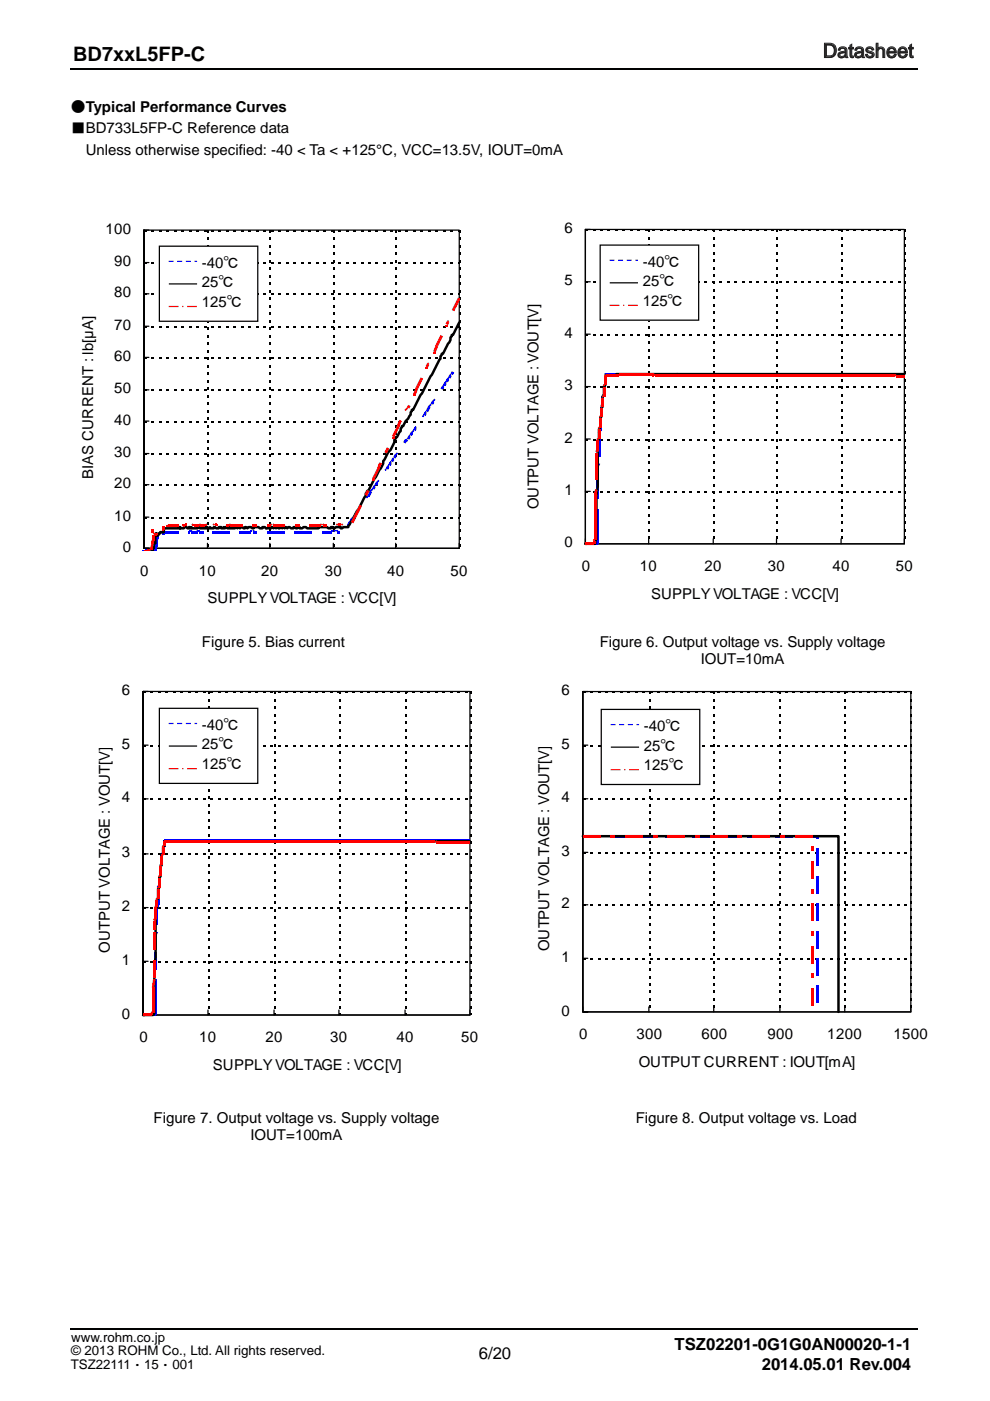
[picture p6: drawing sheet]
<svg xmlns="http://www.w3.org/2000/svg" width="210mm" height="297mm" viewBox="0 0 210 297" stroke-linecap="round" stroke-linejoin="round" font-family="sans-serif">
<defs><g id="words">
<text font-size="4.2" x="15.5" y="12.9">BD7xxL5FP-C</text>
<text font-size="4.2" fill="#231f20" x="174.5" y="12.2">Datasheet</text>
<g font-size="3.5">
<text x="143.1" y="286.3">TSZ02201-0G1G0AN00020-1-1</text>
<text x="101.6" y="288.2">6/20</text>
<text x="161.6" y="290.5">2014.05.01 Rev.004</text>
</g>
<g font-size="3.2">
<text x="15" y="23.7">●Typical Performance Curves</text>
<text x="15" y="28.3">■BD733L5FP-C Reference data</text>
<text x="18.2" y="32.8">Unless otherwise specified: -40 &lt; Ta &lt; +125°C, VCC=13.5V, IOUT=0mA</text>
<text x="22.4" y="49.6">100</text>
<text x="119.7" y="49.4">6</text>
<text x="24.2" y="56.4">90</text>
<text x="42.8" y="56.8">-40℃</text>
<text x="136.3" y="56.6">-40℃</text>
<text x="24.2" y="63">80</text>
<text x="42.8" y="60.9">25℃</text>
<text x="42.8" y="65">125℃</text>
<text x="119.7" y="60.5">5</text>
<text x="136.3" y="60.7">25℃</text>
<text x="136.3" y="64.9">125℃</text>
<text x="24.2" y="69.9">70</text>
<text x="119.7" y="71.6">4</text>
<text x="24.2" y="76.5">60</text>
<text x="24.2" y="83.4">50</text>
<text x="119.7" y="82.7">3</text>
<text x="24.2" y="90">40</text>
<text x="119.7" y="93.8">2</text>
<text x="19.7" y="101.5" transform="rotate(-90 19.7 101.5)">BIAS CURRENT : lb[μA] .</text>
<text x="24.2" y="96.9">30</text>
<text x="24.2" y="103.5">20</text>
<text x="114.2" y="107.9" transform="rotate(-90 114.2 107.9)">OUTPUT VOLTAGE : VOUT[V].</text>
<text x="119.7" y="104.9">1</text>
<text x="24.2" y="110.4">10</text>
<text x="26" y="117">0</text>
<text x="119.7" y="116.1">0</text>
<text x="29.7" y="122">0</text>
<text x="42.2" y="122">10</text>
<text x="55.4" y="122">20</text>
<text x="68.9" y="122">30</text>
<text x="82.1" y="122">40</text>
<text x="95.6" y="122">50</text>
<text x="123.4" y="121.1">0</text>
<text x="135.7" y="121.1">10</text>
<text x="149.4" y="121.1">20</text>
<text x="162.9" y="121.1">30</text>
<text x="176.5" y="121.1">40</text>
<text x="190" y="121.1">50</text>
<text x="44" y="127.9">SUPPLY VOLTAGE : VCC[V]</text>
<text x="138.1" y="126.9">SUPPLY VOLTAGE : VCC[V]</text>
<text x="42.8" y="137.2">Figure 5. Bias current</text>
<text x="127.2" y="137.2">Figure 6. Output voltage vs. Supply voltage</text>
<text x="148.6" y="140.8">IOUT=10mA</text>
<text x="25.9" y="147.3">6</text>
<text x="119.1" y="147.4">6</text>
<text x="42.8" y="154.8">-40℃</text>
<text x="136.6" y="155">-40℃</text>
<text x="25.9" y="158.7">5</text>
<text x="42.8" y="158.9">25℃</text>
<text x="119.1" y="158.7">5</text>
<text x="136.6" y="159.1">25℃</text>
<text x="42.8" y="163.1">125℃</text>
<text x="136.6" y="163.3">125℃</text>
<text x="25.9" y="170.1">4</text>
<text x="119.1" y="170.1">4</text>
<text x="25.9" y="181.8">3</text>
<text x="119.1" y="181.5">3</text>
<text x="25.9" y="193.2">2</text>
<text x="119.1" y="192.6">2</text>
<text x="23.3" y="202" transform="rotate(-90 23.3 202)">OUTPUT VOLTAGE : VOUT[V]</text>
<text x="116.5" y="201.6" transform="rotate(-90 116.5 201.6)">OUTPUT VOLTAGE : VOUT[V]</text>
<text x="119.1" y="203.9">1</text>
<text x="25.9" y="204.6">1</text>
<text x="25.9" y="215.9">0</text>
<text x="119.1" y="215.3">0</text>
<text x="29.6" y="221">0</text>
<text x="42.3" y="221">10</text>
<text x="56.3" y="221">20</text>
<text x="70" y="221">30</text>
<text x="84.1" y="221">40</text>
<text x="97.8" y="221">50</text>
<text x="122.8" y="220.3">0</text>
<text x="135" y="220.3">300</text>
<text x="148.8" y="220.3">600</text>
<text x="162.8" y="220.3">900</text>
<text x="175.5" y="220.3">1200</text>
<text x="189.5" y="220.3">1500</text>
<text x="45.2" y="226.8">SUPPLY VOLTAGE : VCC[V]</text>
<text x="135.5" y="226.1">OUTPUT CURRENT : IOUT[mA]</text>
<text x="32.6" y="238.1">Figure 7. Output voltage vs. Supply voltage</text>
<text x="134.8" y="238.1">Figure 8. Output voltage vs. Load</text>
<text x="53.1" y="241.7">IOUT=100mA</text>
</g>
<g font-size="2.8">
<text x="15.1" y="287.2">© 2013 ROHM Co., Ltd. All rights reserved.</text>
<text x="15.1" y="284.5">www.rohm.co.jp</text>
<text x="15" y="290.2">TSZ22111・15・001</text>
</g>
</g></defs>
<path d="M15 281.9h179.7" fill="none" stroke="#010202" stroke-width=".32"/>
<path d="M15 14.6h179.7" fill="none" stroke="#010202" stroke-width=".34"/>
<path d="M123.6 146.6h69.6v67.9h-69.6z" fill="#fff"/>
<g fill="#000">
<path d="M123.6 158h.5v.3h-.5zM123.6 146.6h.5v.3h-.5zM125.2 158h.5v.3h-.5zM125.2 146.6h.5v.3h-.5zM126.8 158h.5v.3h-.5zM126.8 146.6h.5v.3h-.5zM128.4 158h.5v.3h-.5zM128.4 146.6h.5v.3h-.5zM130 158h.5v.3h-.5zM130 146.6h.5v.3h-.5zM131.6 158h.5v.3h-.5zM131.6 146.6h.5v.3h-.5z"/>
<path d="M133.1 158h.6v.3h-.6zM133.1 146.6h.6v.3h-.6zM134.7 158h.6v.3h-.6zM134.7 146.6h.6v.3h-.6zM136.3 158h.5v.3h-.5zM136.3 146.6h.5v.3h-.5zM137.6 146.6h.3v.6h-.3zM137.6 148.2h.3v.5h-.3zM137.6 149.8h.3v.5h-.3zM137.6 151.4h.3v.5h-.3zM137.6 153h.3v.5h-.3zM137.6 154.6h.3v.5h-.3z"/>
<path d="M137.6 156.1h.3v.6h-.3zM137.6 157.7h.3v.6h-.3zM137.6 159.3h.3v.6h-.3zM137.9 158h.5v.3h-.5zM137.9 146.6h.5v.3h-.5zM139.5 158h.5v.3h-.5zM139.5 146.6h.5v.3h-.5zM141.1 158h.5v.3h-.5zM141.1 146.6h.5v.3h-.5zM142.7 158h.5v.3h-.5zM142.7 146.6h.5v.3h-.5zM144.3 158h.5v.3h-.5z"/>
<path d="M144.3 146.6h.5v.3h-.5zM145.8 158h.6v.3h-.6zM145.8 146.6h.6v.3h-.6zM147.4 158h.6v.3h-.6zM147.4 146.6h.6v.3h-.6zM149 158h.5v.3h-.5zM149 146.6h.5v.3h-.5zM150.6 158h.5v.3h-.5zM150.6 146.6h.5v.3h-.5zM151.4 146.6h.3v.6h-.3zM151.4 148.2h.3v.5h-.3zM151.4 149.8h.3v.5h-.3z"/>
<path d="M151.4 151.4h.3v.5h-.3zM151.4 153h.3v.5h-.3zM151.4 154.6h.3v.5h-.3zM151.4 156.1h.3v.6h-.3zM151.4 157.7h.3v.6h-.3zM151.4 159.3h.3v.6h-.3zM152.2 158h.5v.3h-.5zM152.2 146.6h.5v.3h-.5zM153.8 158h.5v.3h-.5zM153.8 146.6h.5v.3h-.5zM155.4 158h.5v.3h-.5zM155.4 146.6h.5v.3h-.5z"/>
<path d="M157 158h.5v.3h-.5zM157 146.6h.5v.3h-.5zM158.5 158h.6v.3h-.6zM158.5 146.6h.6v.3h-.6zM160.1 158h.6v.3h-.6zM160.1 146.6h.6v.3h-.6zM161.7 158h.5v.3h-.5zM161.7 146.6h.5v.3h-.5zM163.3 158h.5v.3h-.5zM163.3 146.6h.5v.3h-.5zM164.9 158h.5v.3h-.5zM164.9 146.6h.5v.3h-.5z"/>
<path d="M165.4 146.6h.3v.6h-.3zM165.4 148.2h.3v.5h-.3zM165.4 149.8h.3v.5h-.3zM165.4 151.4h.3v.5h-.3zM165.4 153h.3v.5h-.3zM165.4 154.6h.3v.5h-.3zM165.4 156.1h.3v.6h-.3zM165.4 157.7h.3v.6h-.3zM165.4 159.3h.3v.6h-.3zM166.5 158h.5v.3h-.5zM166.5 146.6h.5v.3h-.5zM168.1 158h.5v.3h-.5z"/>
<path d="M168.1 146.6h.5v.3h-.5zM169.7 158h.5v.3h-.5zM169.7 146.6h.5v.3h-.5zM171.2 158h.6v.3h-.6zM171.2 146.6h.6v.3h-.6zM172.8 158h.6v.3h-.6zM172.8 146.6h.6v.3h-.6zM174.4 158h.5v.3h-.5zM174.4 146.6h.5v.3h-.5zM176 158h.5v.3h-.5zM176 146.6h.5v.3h-.5zM177.6 158h.5v.3h-.5z"/>
<path d="M177.6 146.6h.5v.3h-.5zM179.2 158h.5v.3h-.5zM179.2 146.6h.5v.3h-.5zM179.2 146.6h.2v.6h-.2zM179.2 148.2h.2v.5h-.2zM179.2 149.8h.2v.5h-.2zM179.2 151.4h.2v.5h-.2zM179.2 153h.2v.5h-.2zM179.2 154.6h.2v.5h-.2zM179.2 156.1h.2v.6h-.2zM179.2 157.7h.2v.6h-.2zM179.2 159.3h.2v.6h-.2z"/>
<path d="M180.8 158h.5v.3h-.5zM180.8 146.6h.5v.3h-.5zM182.4 158h.5v.3h-.5zM182.4 146.6h.5v.3h-.5zM183.9 158h.6v.3h-.6zM183.9 146.6h.6v.3h-.6zM185.5 158h.6v.3h-.6zM185.5 146.6h.6v.3h-.6zM187.1 158h.5v.3h-.5zM187.1 146.6h.5v.3h-.5zM188.7 158h.5v.3h-.5zM188.7 146.6h.5v.3h-.5z"/>
<path d="M190.3 158h.5v.3h-.5zM190.3 146.6h.5v.3h-.5zM191.9 158h.5v.3h-.5zM191.9 146.6h.5v.3h-.5zM193.2 146.6h.3v.6h-.3zM193.2 148.2h.3v.5h-.3zM193.2 149.8h.3v.5h-.3zM193.2 151.4h.3v.5h-.3zM193.2 153h.3v.5h-.3zM193.2 154.6h.3v.5h-.3zM193.2 156.1h.3v.6h-.3zM193.2 157.7h.3v.6h-.3z"/>
<path d="M193.2 159.3h.3v.6h-.3zM123.6 169.4h.5v.2h-.5zM125.2 169.4h.5v.2h-.5zM126.8 169.4h.5v.2h-.5zM128.4 169.4h.5v.2h-.5zM130 169.4h.5v.2h-.5zM131.6 169.4h.5v.2h-.5zM133.1 169.4h.6v.2h-.6zM134.7 169.4h.6v.2h-.6zM136.3 169.4h.5v.2h-.5zM137.6 160.9h.3v.5h-.3zM137.6 162.5h.3v.5h-.3z"/>
<path d="M137.6 164.1h.3v.5h-.3zM137.6 165.7h.3v.5h-.3zM137.6 167.2h.3v.6h-.3zM137.6 168.8h.3v.6h-.3zM137.6 170.4h.3v.5h-.3zM137.6 172h.3v.5h-.3zM137.6 173.6h.3v.5h-.3zM137.6 175.2h.3v.5h-.3zM137.6 176.8h.3v.5h-.3zM137.6 178.4h.3v.5h-.3zM137.9 169.4h.5v.2h-.5zM139.5 169.4h.5v.2h-.5z"/>
<path d="M141.1 169.4h.5v.2h-.5zM142.7 169.4h.5v.2h-.5zM144.3 169.4h.5v.2h-.5zM145.8 169.4h.6v.2h-.6zM147.4 169.4h.6v.2h-.6zM149 169.4h.5v.2h-.5zM150.6 169.4h.5v.2h-.5zM151.4 160.9h.3v.5h-.3zM151.4 162.5h.3v.5h-.3zM151.4 164.1h.3v.5h-.3zM151.4 165.7h.3v.5h-.3zM151.4 167.2h.3v.6h-.3z"/>
<path d="M151.4 168.8h.3v.6h-.3zM151.4 170.4h.3v.5h-.3zM151.4 172h.3v.5h-.3zM151.4 173.6h.3v.5h-.3zM151.4 175.2h.3v.5h-.3zM151.4 176.8h.3v.5h-.3zM151.4 178.4h.3v.5h-.3zM152.2 169.4h.5v.2h-.5zM153.8 169.4h.5v.2h-.5zM155.4 169.4h.5v.2h-.5zM157 169.4h.5v.2h-.5zM158.5 169.4h.6v.2h-.6z"/>
<path d="M160.1 169.4h.6v.2h-.6zM161.7 169.4h.5v.2h-.5zM163.3 169.4h.5v.2h-.5zM164.9 169.4h.5v.2h-.5zM165.4 160.9h.3v.5h-.3zM165.4 162.5h.3v.5h-.3zM165.4 164.1h.3v.5h-.3zM165.4 165.7h.3v.5h-.3zM165.4 167.2h.3v.6h-.3zM165.4 168.8h.3v.6h-.3zM165.4 170.4h.3v.5h-.3zM165.4 172h.3v.5h-.3z"/>
<path d="M165.4 173.6h.3v.5h-.3zM165.4 175.2h.3v.5h-.3zM165.4 176.8h.3v.5h-.3zM165.4 178.4h.3v.5h-.3zM166.5 169.4h.5v.2h-.5zM168.1 169.4h.5v.2h-.5zM169.7 169.4h.5v.2h-.5zM171.2 169.4h.6v.2h-.6zM172.8 169.4h.6v.2h-.6zM174.4 169.4h.5v.2h-.5zM176 169.4h.5v.2h-.5zM177.6 169.4h.5v.2h-.5z"/>
<path d="M179.2 169.4h.5v.2h-.5zM179.2 160.9h.2v.5h-.2zM179.2 162.5h.2v.5h-.2zM179.2 164.1h.2v.5h-.2zM179.2 165.7h.2v.5h-.2zM179.2 167.2h.2v.6h-.2zM179.2 168.8h.2v.6h-.2zM179.2 170.4h.2v.5h-.2zM179.2 172h.2v.5h-.2zM179.2 173.6h.2v.5h-.2zM179.2 175.2h.2v.5h-.2zM179.2 176.8h.2v.5h-.2z"/>
<path d="M179.2 178.4h.2v.5h-.2zM180.8 169.4h.5v.2h-.5zM182.4 169.4h.5v.2h-.5zM183.9 169.4h.6v.2h-.6zM185.5 169.4h.6v.2h-.6zM187.1 169.4h.5v.2h-.5zM188.7 169.4h.5v.2h-.5zM190.3 169.4h.5v.2h-.5zM191.9 169.4h.5v.2h-.5zM193.2 160.9h.3v.5h-.3zM193.2 162.5h.3v.5h-.3zM193.2 164.1h.3v.5h-.3z"/>
<path d="M193.2 165.7h.3v.5h-.3zM193.2 167.2h.3v.6h-.3zM193.2 168.8h.3v.6h-.3zM193.2 170.4h.3v.5h-.3zM193.2 172h.3v.5h-.3zM193.2 173.6h.3v.5h-.3zM193.2 175.2h.3v.5h-.3zM193.2 176.8h.3v.5h-.3zM193.2 178.4h.3v.5h-.3zM123.6 191.8h.5v.3h-.5zM123.6 180.7h.5v.3h-.5zM125.2 191.8h.5v.3h-.5z"/>
<path d="M125.2 180.7h.5v.3h-.5zM126.8 191.8h.5v.3h-.5zM126.8 180.7h.5v.3h-.5zM128.4 191.8h.5v.3h-.5zM128.4 180.7h.5v.3h-.5zM130 191.8h.5v.3h-.5zM130 180.7h.5v.3h-.5zM131.6 191.8h.5v.3h-.5zM131.6 180.7h.5v.3h-.5zM133.1 191.8h.6v.3h-.6zM133.1 180.7h.6v.3h-.6zM134.7 191.8h.6v.3h-.6z"/>
<path d="M134.7 180.7h.6v.3h-.6zM136.3 191.8h.5v.3h-.5zM136.3 180.7h.5v.3h-.5zM137.6 179.9h.3v.6h-.3zM137.6 181.5h.3v.5h-.3zM137.6 183.1h.3v.5h-.3zM137.6 184.7h.3v.5h-.3zM137.6 186.3h.3v.5h-.3zM137.6 187.9h.3v.5h-.3zM137.6 189.4h.3v.6h-.3zM137.6 191h.3v.6h-.3zM137.6 192.6h.3v.5h-.3z"/>
<path d="M137.6 194.2h.3v.5h-.3zM137.6 195.8h.3v.5h-.3zM137.6 197.4h.3v.5h-.3zM137.6 199h.3v.5h-.3zM137.9 191.8h.5v.3h-.5zM137.9 180.7h.5v.3h-.5zM139.5 191.8h.5v.3h-.5zM139.5 180.7h.5v.3h-.5zM141.1 191.8h.5v.3h-.5zM141.1 180.7h.5v.3h-.5zM142.7 191.8h.5v.3h-.5zM142.7 180.7h.5v.3h-.5z"/>
<path d="M144.3 191.8h.5v.3h-.5zM144.3 180.7h.5v.3h-.5zM145.8 191.8h.6v.3h-.6zM145.8 180.7h.6v.3h-.6zM147.4 191.8h.6v.3h-.6zM147.4 180.7h.6v.3h-.6zM149 191.8h.5v.3h-.5zM149 180.7h.5v.3h-.5zM150.6 191.8h.5v.3h-.5zM150.6 180.7h.5v.3h-.5zM151.4 179.9h.3v.6h-.3zM151.4 181.5h.3v.5h-.3z"/>
<path d="M151.4 183.1h.3v.5h-.3zM151.4 184.7h.3v.5h-.3zM151.4 186.3h.3v.5h-.3zM151.4 187.9h.3v.5h-.3zM151.4 189.4h.3v.6h-.3zM151.4 191h.3v.6h-.3zM151.4 192.6h.3v.5h-.3zM151.4 194.2h.3v.5h-.3zM151.4 195.8h.3v.5h-.3zM151.4 197.4h.3v.5h-.3zM151.4 199h.3v.5h-.3zM152.2 191.8h.5v.3h-.5z"/>
<path d="M152.2 180.7h.5v.3h-.5zM153.8 191.8h.5v.3h-.5zM153.8 180.7h.5v.3h-.5zM155.4 191.8h.5v.3h-.5zM155.4 180.7h.5v.3h-.5zM157 191.8h.5v.3h-.5zM157 180.7h.5v.3h-.5zM158.5 191.8h.6v.3h-.6zM158.5 180.7h.6v.3h-.6zM160.1 191.8h.6v.3h-.6zM160.1 180.7h.6v.3h-.6zM161.7 191.8h.5v.3h-.5z"/>
<path d="M161.7 180.7h.5v.3h-.5zM163.3 191.8h.5v.3h-.5zM163.3 180.7h.5v.3h-.5zM164.9 191.8h.5v.3h-.5zM164.9 180.7h.5v.3h-.5zM165.4 179.9h.3v.6h-.3zM165.4 181.5h.3v.5h-.3zM165.4 183.1h.3v.5h-.3zM165.4 184.7h.3v.5h-.3zM165.4 186.3h.3v.5h-.3zM165.4 187.9h.3v.5h-.3zM165.4 189.4h.3v.6h-.3z"/>
<path d="M165.4 191h.3v.6h-.3zM165.4 192.6h.3v.5h-.3zM165.4 194.2h.3v.5h-.3zM165.4 195.8h.3v.5h-.3zM165.4 197.4h.3v.5h-.3zM165.4 199h.3v.5h-.3zM166.5 191.8h.5v.3h-.5zM166.5 180.7h.5v.3h-.5zM168.1 191.8h.5v.3h-.5zM168.1 180.7h.5v.3h-.5zM169.7 191.8h.5v.3h-.5zM169.7 180.7h.5v.3h-.5z"/>
<path d="M171.2 191.8h.6v.3h-.6zM171.2 180.7h.6v.3h-.6zM172.8 191.8h.6v.3h-.6zM172.8 180.7h.6v.3h-.6zM174.4 191.8h.5v.3h-.5zM174.4 180.7h.5v.3h-.5zM176 191.8h.5v.3h-.5zM176 180.7h.5v.3h-.5zM177.6 191.8h.5v.3h-.5zM177.6 180.7h.5v.3h-.5zM179.2 191.8h.5v.3h-.5zM179.2 180.7h.5v.3h-.5z"/>
<path d="M179.2 179.9h.2v.6h-.2zM179.2 181.5h.2v.5h-.2zM179.2 183.1h.2v.5h-.2zM179.2 184.7h.2v.5h-.2zM179.2 186.3h.2v.5h-.2zM179.2 187.9h.2v.5h-.2zM179.2 189.4h.2v.6h-.2zM179.2 191h.2v.6h-.2zM179.2 192.6h.2v.5h-.2zM179.2 194.2h.2v.5h-.2zM179.2 195.8h.2v.5h-.2zM179.2 197.4h.2v.5h-.2z"/>
<path d="M179.2 199h.2v.5h-.2zM180.8 191.8h.5v.3h-.5zM180.8 180.7h.5v.3h-.5zM182.4 191.8h.5v.3h-.5zM182.4 180.7h.5v.3h-.5zM183.9 191.8h.6v.3h-.6zM183.9 180.7h.6v.3h-.6zM185.5 191.8h.6v.3h-.6zM185.5 180.7h.6v.3h-.6zM187.1 191.8h.5v.3h-.5zM187.1 180.7h.5v.3h-.5zM188.7 191.8h.5v.3h-.5z"/>
<path d="M188.7 180.7h.5v.3h-.5zM190.3 191.8h.5v.3h-.5zM190.3 180.7h.5v.3h-.5zM191.9 191.8h.5v.3h-.5zM191.9 180.7h.5v.3h-.5zM193.2 179.9h.3v.6h-.3zM193.2 181.5h.3v.5h-.3zM193.2 183.1h.3v.5h-.3zM193.2 184.7h.3v.5h-.3zM193.2 186.3h.3v.5h-.3zM193.2 187.9h.3v.5h-.3zM193.2 189.4h.3v.6h-.3z"/>
<path d="M193.2 191h.3v.6h-.3zM193.2 192.6h.3v.5h-.3zM193.2 194.2h.3v.5h-.3zM193.2 195.8h.3v.5h-.3zM193.2 197.4h.3v.5h-.3zM193.2 199h.3v.5h-.3zM123.6 203.2h.5v.3h-.5zM125.2 203.2h.5v.3h-.5zM126.8 203.2h.5v.3h-.5zM128.4 203.2h.5v.3h-.5zM130 203.2h.5v.3h-.5zM131.6 203.2h.5v.3h-.5z"/>
<path d="M133.1 203.2h.6v.3h-.6zM134.7 203.2h.6v.3h-.6zM136.3 203.2h.5v.3h-.5zM137.6 200.6h.3v.5h-.3zM137.6 202.1h.3v.5h-.3zM137.6 203.7h.3v.5h-.3zM137.6 205.3h.3v.5h-.3zM137.6 206.9h.3v.5h-.3zM137.6 208.5h.3v.5h-.3zM137.6 210.1h.3v.5h-.3zM137.6 211.6h.3v.6h-.3zM137.6 213.2h.3v.6h-.3z"/>
<path d="M137.9 203.2h.5v.3h-.5zM139.5 203.2h.5v.3h-.5zM141.1 203.2h.5v.3h-.5zM142.7 203.2h.5v.3h-.5zM144.3 203.2h.5v.3h-.5zM145.8 203.2h.6v.3h-.6zM147.4 203.2h.6v.3h-.6zM149 203.2h.5v.3h-.5zM150.6 203.2h.5v.3h-.5zM151.4 200.6h.3v.5h-.3zM151.4 202.1h.3v.5h-.3zM151.4 203.7h.3v.5h-.3z"/>
<path d="M151.4 205.3h.3v.5h-.3zM151.4 206.9h.3v.5h-.3zM151.4 208.5h.3v.5h-.3zM151.4 210.1h.3v.5h-.3zM151.4 211.6h.3v.6h-.3zM151.4 213.2h.3v.6h-.3zM152.2 203.2h.5v.3h-.5zM153.8 203.2h.5v.3h-.5zM155.4 203.2h.5v.3h-.5zM157 203.2h.5v.3h-.5zM158.5 203.2h.6v.3h-.6zM160.1 203.2h.6v.3h-.6z"/>
<path d="M161.7 203.2h.5v.3h-.5zM163.3 203.2h.5v.3h-.5zM164.9 203.2h.5v.3h-.5zM165.4 200.6h.3v.5h-.3zM165.4 202.1h.3v.5h-.3zM165.4 203.7h.3v.5h-.3zM165.4 205.3h.3v.5h-.3zM165.4 206.9h.3v.5h-.3zM165.4 208.5h.3v.5h-.3zM165.4 210.1h.3v.5h-.3zM165.4 211.6h.3v.6h-.3zM165.4 213.2h.3v.6h-.3z"/>
<path d="M166.5 203.2h.5v.3h-.5zM168.1 203.2h.5v.3h-.5zM169.7 203.2h.5v.3h-.5zM171.2 203.2h.6v.3h-.6zM172.8 203.2h.6v.3h-.6zM174.4 203.2h.5v.3h-.5zM176 203.2h.5v.3h-.5zM177.6 203.2h.5v.3h-.5zM179.2 203.2h.5v.3h-.5zM179.2 200.6h.2v.5h-.2zM179.2 202.1h.2v.5h-.2zM179.2 203.7h.2v.5h-.2z"/>
<path d="M179.2 205.3h.2v.5h-.2zM179.2 206.9h.2v.5h-.2zM179.2 208.5h.2v.5h-.2zM179.2 210.1h.2v.5h-.2zM179.2 211.6h.2v.6h-.2zM179.2 213.2h.2v.6h-.2zM180.8 203.2h.5v.3h-.5zM182.4 203.2h.5v.3h-.5zM183.9 203.2h.6v.3h-.6zM185.5 203.2h.6v.3h-.6zM187.1 203.2h.5v.3h-.5zM188.7 203.2h.5v.3h-.5z"/>
<path d="M190.3 203.2h.5v.3h-.5zM191.9 203.2h.5v.3h-.5zM193.2 200.6h.3v.5h-.3zM193.2 202.1h.3v.5h-.3zM193.2 203.7h.3v.5h-.3zM193.2 205.3h.3v.5h-.3zM193.2 206.9h.3v.5h-.3zM193.2 208.5h.3v.5h-.3zM193.2 210.1h.3v.5h-.3zM193.2 211.6h.3v.6h-.3zM193.2 213.2h.3v.6h-.3z"/>
</g>
<path d="M123.6 158h1.1M124.7 146.6h-1.1h69.6v67.9h-69.6v-67.9v67.9h1.1M123.6 169.4h1.1M123.6 191.8h1.1M123.6 180.7h1.1M123.6 203.2h1.1M123.6 213.5v1h69.6v-1M137.6 213.5v1M151.4 213.5v1M165.4 213.5v1M179.2 213.5v1" fill="none" stroke="#000" stroke-width=".26"/>
<g fill="#00f">
<path d="M123.6 177h3.7v.5h-3.7z"/>
<path d="M129.4 177h3.7v.5h-3.7z"/>
<path d="M135.3 177h3.7v.5h-3.7z"/>
<path d="M141.1 177h3.7v.5h-3.7z"/>
<path d="M146.9 177h3.7v.5h-3.7z"/>
<path d="M152.7 177h3.7v.5h-3.7z"/>
<path d="M158.5 177h3.7v.5h-3.7z"/>
<path d="M164.4 177h3.7v.5h-3.7z"/>
<path d="M170.2 177h3.2v.5h-3.2z"/>
<path d="M173.1 177.3h.5v.5h-.5z"/>
<path d="M173.1 179.9h.5v3.7h-.5z"/>
<path d="M173.1 185.7h.5v3.7h-.5z"/>
<path d="M173.1 191.6h.5v3.7h-.5z"/>
<path d="M173.1 197.4h.5v3.7h-.5z"/>
<path d="M173.1 203.2h.5v3.7h-.5z"/>
<path d="M173.1 209h.5v3.7h-.5z"/>
</g>
<path d="M123.6 177.3h54.2v37.2" fill="none" stroke="#000" stroke-width=".53"/>
<g fill="#f00">
<path d="M123.6 177h3.7v.5h-3.7z"/>
<path d="M129.4 177h1.1v.5h-1.1z"/>
<path d="M132.6 177h3.7v.5h-3.7z"/>
<path d="M138.4 177h1.1v.5h-1.1z"/>
<path d="M141.6 177h3.7v.5h-3.7z"/>
<path d="M147.4 177h1.1v.5h-1.1z"/>
<path d="M150.6 177h3.7v.5h-3.7z"/>
<path d="M156.4 177h1.1v.5h-1.1z"/>
<path d="M159.6 177h3.7v.5h-3.7z"/>
<path d="M165.4 177h1.1v.5h-1.1z"/>
<path d="M168.6 177h3.7v.5h-3.7z"/>
<path d="M172 179.4h.6v1.1h-.6z"/>
<path d="M172 182.6h.6v3.7h-.6z"/>
<path d="M172 188.4h.6v1h-.6z"/>
<path d="M172 191.6h.6v3.7h-.6z"/>
<path d="M172 197.4h.6v1h-.6z"/>
<path d="M172 200.6h.6v3.6h-.6z"/>
<path d="M172 206.4h.6v1h-.6z"/>
<path d="M172 209.5h.6v3.7h-.6z"/>
</g>
<path d="M30.4 146.6h69.3v68.6h-69.3z" fill="#fff"/>
<g fill="#000">
<path d="M30.4 158h.5v.2h-.5zM30.4 146.6h.5v.3h-.5zM31.9 158h.6v.2h-.6zM31.9 146.6h.6v.3h-.6zM33.5 158h.6v.2h-.6zM33.5 146.6h.6v.3h-.6zM35.1 158h.5v.2h-.5zM35.1 146.6h.5v.3h-.5zM36.7 158h.5v.2h-.5zM36.7 146.6h.5v.3h-.5zM38.3 158h.5v.2h-.5zM38.3 146.6h.5v.3h-.5z"/>
<path d="M39.9 158h.5v.2h-.5zM39.9 146.6h.5v.3h-.5zM41.5 158h.5v.2h-.5zM41.5 146.6h.5v.3h-.5zM43.1 158h.5v.2h-.5zM43.1 146.6h.5v.3h-.5zM44.1 146.6h.3v.5h-.3zM44.1 148.2h.3v.5h-.3zM44.1 149.8h.3v.5h-.3zM44.1 151.4h.3v.5h-.3zM44.1 153h.3v.5h-.3zM44.1 154.5h.3v.6h-.3z"/>
<path d="M44.1 156.1h.3v.6h-.3zM44.1 157.7h.3v.5h-.3zM44.1 159.3h.3v.5h-.3zM44.6 158h.6v.2h-.6zM44.6 146.6h.6v.3h-.6zM46.2 158h.6v.2h-.6zM46.2 146.6h.6v.3h-.6zM47.8 158h.5v.2h-.5zM47.8 146.6h.5v.3h-.5zM49.4 158h.5v.2h-.5zM49.4 146.6h.5v.3h-.5zM51 158h.5v.2h-.5z"/>
<path d="M51 146.6h.5v.3h-.5zM52.6 158h.5v.2h-.5zM52.6 146.6h.5v.3h-.5zM54.2 158h.5v.2h-.5zM54.2 146.6h.5v.3h-.5zM55.8 158h.5v.2h-.5zM55.8 146.6h.5v.3h-.5zM57.3 158h.6v.2h-.6zM57.3 146.6h.6v.3h-.6zM58.1 146.6h.3v.5h-.3zM58.1 148.2h.3v.5h-.3zM58.1 149.8h.3v.5h-.3z"/>
<path d="M58.1 151.4h.3v.5h-.3zM58.1 153h.3v.5h-.3zM58.1 154.5h.3v.6h-.3zM58.1 156.1h.3v.6h-.3zM58.1 157.7h.3v.5h-.3zM58.1 159.3h.3v.5h-.3zM58.9 158h.6v.2h-.6zM58.9 146.6h.6v.3h-.6zM60.5 158h.5v.2h-.5zM60.5 146.6h.5v.3h-.5zM62.1 158h.5v.2h-.5zM62.1 146.6h.5v.3h-.5z"/>
<path d="M63.7 158h.5v.2h-.5zM63.7 146.6h.5v.3h-.5zM65.3 158h.5v.2h-.5zM65.3 146.6h.5v.3h-.5zM66.9 158h.5v.2h-.5zM66.9 146.6h.5v.3h-.5zM68.5 158h.5v.2h-.5zM68.5 146.6h.5v.3h-.5zM70 158h.6v.2h-.6zM70 146.6h.6v.3h-.6zM71.6 158h.6v.2h-.6zM71.6 146.6h.6v.3h-.6z"/>
<path d="M71.9 146.6h.3v.5h-.3zM71.9 148.2h.3v.5h-.3zM71.9 149.8h.3v.5h-.3zM71.9 151.4h.3v.5h-.3zM71.9 153h.3v.5h-.3zM71.9 154.5h.3v.6h-.3zM71.9 156.1h.3v.6h-.3zM71.9 157.7h.3v.5h-.3zM71.9 159.3h.3v.5h-.3zM73.2 158h.5v.2h-.5zM73.2 146.6h.5v.3h-.5zM74.8 158h.5v.2h-.5z"/>
<path d="M74.8 146.6h.5v.3h-.5zM76.4 158h.5v.2h-.5zM76.4 146.6h.5v.3h-.5zM78 158h.5v.2h-.5zM78 146.6h.5v.3h-.5zM79.6 158h.5v.2h-.5zM79.6 146.6h.5v.3h-.5zM81.2 158h.5v.2h-.5zM81.2 146.6h.5v.3h-.5zM82.7 158h.6v.2h-.6zM82.7 146.6h.6v.3h-.6zM84.3 158h.6v.2h-.6z"/>
<path d="M84.3 146.6h.6v.3h-.6zM85.9 158h.5v.2h-.5zM85.9 146.6h.5v.3h-.5zM85.9 146.6h.3v.5h-.3zM85.9 148.2h.3v.5h-.3zM85.9 149.8h.3v.5h-.3zM85.9 151.4h.3v.5h-.3zM85.9 153h.3v.5h-.3zM85.9 154.5h.3v.6h-.3zM85.9 156.1h.3v.6h-.3zM85.9 157.7h.3v.5h-.3zM85.9 159.3h.3v.5h-.3z"/>
<path d="M87.5 158h.5v.2h-.5zM87.5 146.6h.5v.3h-.5zM89.1 158h.5v.2h-.5zM89.1 146.6h.5v.3h-.5zM90.7 158h.5v.2h-.5zM90.7 146.6h.5v.3h-.5zM92.3 158h.5v.2h-.5zM92.3 146.6h.5v.3h-.5zM93.9 158h.5v.2h-.5zM93.9 146.6h.5v.3h-.5zM95.4 158h.6v.2h-.6zM95.4 146.6h.6v.3h-.6z"/>
<path d="M97 158h.6v.2h-.6zM97 146.6h.6v.3h-.6zM98.6 158h.5v.2h-.5zM98.6 146.6h.5v.3h-.5zM99.7 146.6h.2v.5h-.2zM99.7 148.2h.2v.5h-.2zM99.7 149.8h.2v.5h-.2zM99.7 151.4h.2v.5h-.2zM99.7 153h.2v.5h-.2zM99.7 154.5h.2v.6h-.2zM99.7 156.1h.2v.6h-.2zM99.7 157.7h.2v.5h-.2z"/>
<path d="M99.7 159.3h.2v.5h-.2zM30.4 169.4h.5v.2h-.5zM31.9 169.4h.6v.2h-.6zM33.5 169.4h.6v.2h-.6zM35.1 169.4h.5v.2h-.5zM36.7 169.4h.5v.2h-.5zM38.3 169.4h.5v.2h-.5zM39.9 169.4h.5v.2h-.5zM41.5 169.4h.5v.2h-.5zM43.1 169.4h.5v.2h-.5zM44.1 160.9h.3v.5h-.3zM44.1 162.5h.3v.5h-.3z"/>
<path d="M44.1 164.1h.3v.5h-.3zM44.1 165.7h.3v.5h-.3zM44.1 167.3h.3v.5h-.3zM44.1 168.8h.3v.6h-.3zM44.1 170.4h.3v.6h-.3zM44.1 172h.3v.6h-.3zM44.1 173.6h.3v.5h-.3zM44.1 175.2h.3v.5h-.3zM44.1 176.8h.3v.5h-.3zM44.1 178.4h.3v.5h-.3zM44.6 169.4h.6v.2h-.6zM46.2 169.4h.6v.2h-.6z"/>
<path d="M47.8 169.4h.5v.2h-.5zM49.4 169.4h.5v.2h-.5zM51 169.4h.5v.2h-.5zM52.6 169.4h.5v.2h-.5zM54.2 169.4h.5v.2h-.5zM55.8 169.4h.5v.2h-.5zM57.3 169.4h.6v.2h-.6zM58.1 160.9h.3v.5h-.3zM58.1 162.5h.3v.5h-.3zM58.1 164.1h.3v.5h-.3zM58.1 165.7h.3v.5h-.3zM58.1 167.3h.3v.5h-.3z"/>
<path d="M58.1 168.8h.3v.6h-.3zM58.1 170.4h.3v.6h-.3zM58.1 172h.3v.6h-.3zM58.1 173.6h.3v.5h-.3zM58.1 175.2h.3v.5h-.3zM58.1 176.8h.3v.5h-.3zM58.1 178.4h.3v.5h-.3zM58.9 169.4h.6v.2h-.6zM60.5 169.4h.5v.2h-.5zM62.1 169.4h.5v.2h-.5zM63.7 169.4h.5v.2h-.5zM65.3 169.4h.5v.2h-.5z"/>
<path d="M66.9 169.4h.5v.2h-.5zM68.5 169.4h.5v.2h-.5zM70 169.4h.6v.2h-.6zM71.6 169.4h.6v.2h-.6zM71.9 160.9h.3v.5h-.3zM71.9 162.5h.3v.5h-.3zM71.9 164.1h.3v.5h-.3zM71.9 165.7h.3v.5h-.3zM71.9 167.3h.3v.5h-.3zM71.9 168.8h.3v.6h-.3zM71.9 170.4h.3v.6h-.3zM71.9 172h.3v.6h-.3z"/>
<path d="M71.9 173.6h.3v.5h-.3zM71.9 175.2h.3v.5h-.3zM71.9 176.8h.3v.5h-.3zM71.9 178.4h.3v.5h-.3zM73.2 169.4h.5v.2h-.5zM74.8 169.4h.5v.2h-.5zM76.4 169.4h.5v.2h-.5zM78 169.4h.5v.2h-.5zM79.6 169.4h.5v.2h-.5zM81.2 169.4h.5v.2h-.5zM82.7 169.4h.6v.2h-.6zM84.3 169.4h.6v.2h-.6z"/>
<path d="M85.9 169.4h.5v.2h-.5zM85.9 160.9h.3v.5h-.3zM85.9 162.5h.3v.5h-.3zM85.9 164.1h.3v.5h-.3zM85.9 165.7h.3v.5h-.3zM85.9 167.3h.3v.5h-.3zM85.9 168.8h.3v.6h-.3zM85.9 170.4h.3v.6h-.3zM85.9 172h.3v.6h-.3zM85.9 173.6h.3v.5h-.3zM85.9 175.2h.3v.5h-.3zM85.9 176.8h.3v.5h-.3z"/>
<path d="M85.9 178.4h.3v.5h-.3zM87.5 169.4h.5v.2h-.5zM89.1 169.4h.5v.2h-.5zM90.7 169.4h.5v.2h-.5zM92.3 169.4h.5v.2h-.5zM93.9 169.4h.5v.2h-.5zM95.4 169.4h.6v.2h-.6zM97 169.4h.6v.2h-.6zM98.6 169.4h.5v.2h-.5zM99.7 160.9h.2v.5h-.2zM99.7 162.5h.2v.5h-.2zM99.7 164.1h.2v.5h-.2z"/>
<path d="M99.7 165.7h.2v.5h-.2zM99.7 167.3h.2v.5h-.2zM99.7 168.8h.2v.6h-.2zM99.7 170.4h.2v.6h-.2zM99.7 172h.2v.6h-.2zM99.7 173.6h.2v.5h-.2zM99.7 175.2h.2v.5h-.2zM99.7 176.8h.2v.5h-.2zM99.7 178.4h.2v.5h-.2zM30.4 192.4h.5v.3h-.5zM30.4 181h.5v.3h-.5zM31.9 192.4h.6v.3h-.6z"/>
<path d="M31.9 181h.6v.3h-.6zM33.5 192.4h.6v.3h-.6zM33.5 181h.6v.3h-.6zM35.1 192.4h.5v.3h-.5zM35.1 181h.5v.3h-.5zM36.7 192.4h.5v.3h-.5zM36.7 181h.5v.3h-.5zM38.3 192.4h.5v.3h-.5zM38.3 181h.5v.3h-.5zM39.9 192.4h.5v.3h-.5zM39.9 181h.5v.3h-.5zM41.5 192.4h.5v.3h-.5z"/>
<path d="M41.5 181h.5v.3h-.5zM43.1 192.4h.5v.3h-.5zM43.1 181h.5v.3h-.5zM44.1 180h.3v.5h-.3zM44.1 181.6h.3v.5h-.3zM44.1 183.2h.3v.5h-.3zM44.1 184.7h.3v.6h-.3zM44.1 186.3h.3v.6h-.3zM44.1 187.9h.3v.5h-.3zM44.1 189.5h.3v.5h-.3zM44.1 191.1h.3v.5h-.3zM44.1 192.7h.3v.5h-.3z"/>
<path d="M44.1 194.3h.3v.5h-.3zM44.1 195.9h.3v.5h-.3zM44.1 197.4h.3v.6h-.3zM44.1 199h.3v.6h-.3zM44.6 192.4h.6v.3h-.6zM44.6 181h.6v.3h-.6zM46.2 192.4h.6v.3h-.6zM46.2 181h.6v.3h-.6zM47.8 192.4h.5v.3h-.5zM47.8 181h.5v.3h-.5zM49.4 192.4h.5v.3h-.5zM49.4 181h.5v.3h-.5z"/>
<path d="M51 192.4h.5v.3h-.5zM51 181h.5v.3h-.5zM52.6 192.4h.5v.3h-.5zM52.6 181h.5v.3h-.5zM54.2 192.4h.5v.3h-.5zM54.2 181h.5v.3h-.5zM55.8 192.4h.5v.3h-.5zM55.8 181h.5v.3h-.5zM57.3 192.4h.6v.3h-.6zM57.3 181h.6v.3h-.6zM58.1 180h.3v.5h-.3zM58.1 181.6h.3v.5h-.3z"/>
<path d="M58.1 183.2h.3v.5h-.3zM58.1 184.7h.3v.6h-.3zM58.1 186.3h.3v.6h-.3zM58.1 187.9h.3v.5h-.3zM58.1 189.5h.3v.5h-.3zM58.1 191.1h.3v.5h-.3zM58.1 192.7h.3v.5h-.3zM58.1 194.3h.3v.5h-.3zM58.1 195.9h.3v.5h-.3zM58.1 197.4h.3v.6h-.3zM58.1 199h.3v.6h-.3zM58.9 192.4h.6v.3h-.6z"/>
<path d="M58.9 181h.6v.3h-.6zM60.5 192.4h.5v.3h-.5zM60.5 181h.5v.3h-.5zM62.1 192.4h.5v.3h-.5zM62.1 181h.5v.3h-.5zM63.7 192.4h.5v.3h-.5zM63.7 181h.5v.3h-.5zM65.3 192.4h.5v.3h-.5zM65.3 181h.5v.3h-.5zM66.9 192.4h.5v.3h-.5zM66.9 181h.5v.3h-.5zM68.5 192.4h.5v.3h-.5z"/>
<path d="M68.5 181h.5v.3h-.5zM70 192.4h.6v.3h-.6zM70 181h.6v.3h-.6zM71.6 192.4h.6v.3h-.6zM71.6 181h.6v.3h-.6zM71.9 180h.3v.5h-.3zM71.9 181.6h.3v.5h-.3zM71.9 183.2h.3v.5h-.3zM71.9 184.7h.3v.6h-.3zM71.9 186.3h.3v.6h-.3zM71.9 187.9h.3v.5h-.3zM71.9 189.5h.3v.5h-.3z"/>
<path d="M71.9 191.1h.3v.5h-.3zM71.9 192.7h.3v.5h-.3zM71.9 194.3h.3v.5h-.3zM71.9 195.9h.3v.5h-.3zM71.9 197.4h.3v.6h-.3zM71.9 199h.3v.6h-.3zM73.2 192.4h.5v.3h-.5zM73.2 181h.5v.3h-.5zM74.8 192.4h.5v.3h-.5zM74.8 181h.5v.3h-.5zM76.4 192.4h.5v.3h-.5zM76.4 181h.5v.3h-.5z"/>
<path d="M78 192.4h.5v.3h-.5zM78 181h.5v.3h-.5zM79.6 192.4h.5v.3h-.5zM79.6 181h.5v.3h-.5zM81.2 192.4h.5v.3h-.5zM81.2 181h.5v.3h-.5zM82.7 192.4h.6v.3h-.6zM82.7 181h.6v.3h-.6zM84.3 192.4h.6v.3h-.6zM84.3 181h.6v.3h-.6zM85.9 192.4h.5v.3h-.5zM85.9 181h.5v.3h-.5z"/>
<path d="M85.9 180h.3v.5h-.3zM85.9 181.6h.3v.5h-.3zM85.9 183.2h.3v.5h-.3zM85.9 184.7h.3v.6h-.3zM85.9 186.3h.3v.6h-.3zM85.9 187.9h.3v.5h-.3zM85.9 189.5h.3v.5h-.3zM85.9 191.1h.3v.5h-.3zM85.9 192.7h.3v.5h-.3zM85.9 194.3h.3v.5h-.3zM85.9 195.9h.3v.5h-.3zM85.9 197.4h.3v.6h-.3z"/>
<path d="M85.9 199h.3v.6h-.3zM87.5 192.4h.5v.3h-.5zM87.5 181h.5v.3h-.5zM89.1 192.4h.5v.3h-.5zM89.1 181h.5v.3h-.5zM90.7 192.4h.5v.3h-.5zM90.7 181h.5v.3h-.5zM92.3 192.4h.5v.3h-.5zM92.3 181h.5v.3h-.5zM93.9 192.4h.5v.3h-.5zM93.9 181h.5v.3h-.5zM95.4 192.4h.6v.3h-.6z"/>
<path d="M95.4 181h.6v.3h-.6zM97 192.4h.6v.3h-.6zM97 181h.6v.3h-.6zM98.6 192.4h.5v.3h-.5zM98.6 181h.5v.3h-.5zM99.7 180h.2v.5h-.2zM99.7 181.6h.2v.5h-.2zM99.7 183.2h.2v.5h-.2zM99.7 184.7h.2v.6h-.2zM99.7 186.3h.2v.6h-.2zM99.7 187.9h.2v.5h-.2zM99.7 189.5h.2v.5h-.2z"/>
<path d="M99.7 191.1h.2v.5h-.2zM99.7 192.7h.2v.5h-.2zM99.7 194.3h.2v.5h-.2zM99.7 195.9h.2v.5h-.2zM99.7 197.4h.2v.6h-.2zM99.7 199h.2v.6h-.2zM30.4 203.8h.5v.3h-.5zM31.9 203.8h.6v.3h-.6zM33.5 203.8h.6v.3h-.6zM35.1 203.8h.5v.3h-.5zM36.7 203.8h.5v.3h-.5zM38.3 203.8h.5v.3h-.5z"/>
<path d="M39.9 203.8h.5v.3h-.5zM41.5 203.8h.5v.3h-.5zM43.1 203.8h.5v.3h-.5zM44.1 200.6h.3v.5h-.3zM44.1 202.2h.3v.6h-.3zM44.1 203.8h.3v.5h-.3zM44.1 205.4h.3v.5h-.3zM44.1 207h.3v.5h-.3zM44.1 208.6h.3v.5h-.3zM44.1 210.2h.3v.5h-.3zM44.1 211.8h.3v.5h-.3zM44.1 213.3h.3v.6h-.3z"/>
<path d="M44.1 214.9h.3v.3h-.3zM44.6 203.8h.6v.3h-.6zM46.2 203.8h.6v.3h-.6zM47.8 203.8h.5v.3h-.5zM49.4 203.8h.5v.3h-.5zM51 203.8h.5v.3h-.5zM52.6 203.8h.5v.3h-.5zM54.2 203.8h.5v.3h-.5zM55.8 203.8h.5v.3h-.5zM57.3 203.8h.6v.3h-.6zM58.1 200.6h.3v.5h-.3zM58.1 202.2h.3v.6h-.3z"/>
<path d="M58.1 203.8h.3v.5h-.3zM58.1 205.4h.3v.5h-.3zM58.1 207h.3v.5h-.3zM58.1 208.6h.3v.5h-.3zM58.1 210.2h.3v.5h-.3zM58.1 211.8h.3v.5h-.3zM58.1 213.3h.3v.6h-.3zM58.1 214.9h.3v.3h-.3zM58.9 203.8h.6v.3h-.6zM60.5 203.8h.5v.3h-.5zM62.1 203.8h.5v.3h-.5zM63.7 203.8h.5v.3h-.5z"/>
<path d="M65.3 203.8h.5v.3h-.5zM66.9 203.8h.5v.3h-.5zM68.5 203.8h.5v.3h-.5zM70 203.8h.6v.3h-.6zM71.6 203.8h.6v.3h-.6zM71.9 200.6h.3v.5h-.3zM71.9 202.2h.3v.6h-.3zM71.9 203.8h.3v.5h-.3zM71.9 205.4h.3v.5h-.3zM71.9 207h.3v.5h-.3zM71.9 208.6h.3v.5h-.3zM71.9 210.2h.3v.5h-.3z"/>
<path d="M71.9 211.8h.3v.5h-.3zM71.9 213.3h.3v.6h-.3zM71.9 214.9h.3v.3h-.3zM73.2 203.8h.5v.3h-.5zM74.8 203.8h.5v.3h-.5zM76.4 203.8h.5v.3h-.5zM78 203.8h.5v.3h-.5zM79.6 203.8h.5v.3h-.5zM81.2 203.8h.5v.3h-.5zM82.7 203.8h.6v.3h-.6zM84.3 203.8h.6v.3h-.6zM85.9 203.8h.5v.3h-.5z"/>
<path d="M85.9 200.6h.3v.5h-.3zM85.9 202.2h.3v.6h-.3zM85.9 203.8h.3v.5h-.3zM85.9 205.4h.3v.5h-.3zM85.9 207h.3v.5h-.3zM85.9 208.6h.3v.5h-.3zM85.9 210.2h.3v.5h-.3zM85.9 211.8h.3v.5h-.3zM85.9 213.3h.3v.6h-.3zM85.9 214.9h.3v.3h-.3zM87.5 203.8h.5v.3h-.5zM89.1 203.8h.5v.3h-.5z"/>
<path d="M90.7 203.8h.5v.3h-.5zM92.3 203.8h.5v.3h-.5zM93.9 203.8h.5v.3h-.5zM95.4 203.8h.6v.3h-.6zM97 203.8h.6v.3h-.6zM98.6 203.8h.5v.3h-.5zM99.7 200.6h.2v.5h-.2zM99.7 202.2h.2v.6h-.2zM99.7 203.8h.2v.5h-.2zM99.7 205.4h.2v.5h-.2zM99.7 207h.2v.5h-.2zM99.7 208.6h.2v.5h-.2z"/>
<path d="M99.7 210.2h.2v.5h-.2zM99.7 211.8h.2v.5h-.2zM99.7 213.3h.2v.6h-.2zM99.7 214.9h.2v.3h-.2z"/>
</g>
<path d="M30.4 158h1M31.4 146.6h-1h69.3v68.6h-69.3v-68.6v68.6h1M30.4 169.4h1M30.4 192.4h1M30.4 181h1M30.4 203.8h1M30.4 214.1v1.1h69.3v-1.1M44.1 214.1v1.1M58.1 214.1v1.1M71.9 214.1v1.1M85.9 214.1v1.1" fill="none" stroke="#000" stroke-width=".26"/>
<g fill="#00f">
<path d="M30.4 214.9h2.6v.6h-2.6z"/>
<path d="M32.7 207.8h.6v7.4h-.6z"/>
<path d="M32.7 202h.6v3.7h-.6z"/>
<path d="M32.7 198.2h.6v3.2h-.6z"/>
<path d="M33 192.7h.5v3.4h-.5z"/>
<path d="M33.3 188.2h.5v3.7h-.5z"/>
<path d="M33.5 186.1h.6v1.8h-.6z"/>
<path d="M33.8 183.7h.5v2.1h-.5z"/>
<path d="M34.1 181.3h.5v2.1h-.5z"/>
<path d="M34.3 179.7h.5v1.3h-.5z"/>
<path d="M34.6 178.1h.5v1.3h-.5z"/>
<path d="M34.8 177.8h64.9v.6h-64.9z"/>
</g>
<g fill="#00f">
<path d="M33 197.4l.5 .3-.2 .5-.6-.2z"/>
<path d="M33.3 191.6l.5 .3-.3 .8-.5-.3z"/>
<path d="M33.5 187.6l.3 .3-.3 .3-.2-.3z"/>
<path d="M33.8 185.5l.3 .3-.3 .3-.3-.3z"/>
<path d="M33.8 183.4l.3-.2 .2 .2-.2 .3z"/>
<path d="M34.3 180.8l.3 .2-.3 .3-.2-.3z"/>
<path d="M34.3 179.4l.3-.2 .2 .2-.2 .3z"/>
</g>
<circle cx="30.4" cy="215.2" r=".26" fill="#000"/>
<path d="M99.7 178.4h-64.9v1a1.88 1.88 0 0 0-.2 1.6l-.3 .3v2.1a2.17 2.17 0 0 0-.2 1.9v.5a1.75 1.75 0 0 0-.3 1.6v.8a1.86 1.86 0 0 0-.3 1.6v.8l-.2 .2v1.6l-.3 .3v10.3l-.3 1.9v10l-.2 .3h-2.1" fill="none" stroke="#000" stroke-width=".53"/>
<g fill="#f00">
<path d="M30.4 214.9h1.8v.6h-1.8z"/>
<path d="M31.9 214.9h.6v.3h-.6z"/>
<path d="M32.2 209.4h.5v5.3h-.5z"/>
<path d="M32.5 203.5h.5v3.7h-.5z"/>
<path d="M32.5 197.7h.5v3.7h-.5z"/>
<path d="M32.5 195.3h.5v1.9h-.5z"/>
<path d="M32.7 192.4h.6v2.4h-.6z"/>
<path d="M33 190.8h.5v1.4h-.5z"/>
<path d="M33.3 188.4h.5v2.2h-.5z"/>
<path d="M33.5 186.1h.6v2.1h-.6z"/>
<path d="M33.8 183.7h.5v2.1h-.5z"/>
<path d="M34.1 181.6h.5v1.8h-.5z"/>
<path d="M34.3 179.7h.5v1.6h-.5z"/>
<path d="M34.6 178.4h.5v1h-.5z"/>
<path d="M34.8 178.1h57.5v.5h-57.5z"/>
<path d="M92.5 178.4h7.2v.5h-7.2z"/>
</g>
<g fill="#f00">
<path d="M32.2 214.4l.3 .3-.3 .2-.3-.2z"/>
<path d="M32.5 207.5h.5l-.3 1.9h-.5z"/>
<path d="M32.7 194.5l.6 .3-.3 .5-.5-.2z"/>
<path d="M32.7 192.2l.3-.3 .3 .3-.3 .2z"/>
<path d="M33.3 190.3l.2 .3-.2 .2-.3-.2z"/>
<path d="M33.3 188.2l.2-.3 .3 .3-.3 .2z"/>
<path d="M33.8 185.5l.3 .3-.3 .3-.3-.3z"/>
<path d="M33.8 183.4l.3-.2 .2 .2-.2 .3z"/>
<path d="M34.1 181.3l.2-.3 .3 .3-.3 .3z"/>
<path d="M34.3 179.4l.3-.2 .2 .2-.2 .3z"/>
<path d="M92.5 178.1l.3 .3-.3 .2-.2-.2z"/>
</g>
<g fill="#fff">
<path d="M40.3 133h35.4v6.1h-35.4z"/>
<path d="M132.3 233.9h52v6.2h-52z"/>
<path d="M124.7 133h65.7v9.8h-65.7z"/>
<path d="M30 233.9h65.7v9.8h-65.7z"/>
<path d="M30.5 48.8h66.9v67.4h-66.9z"/>
</g>
<g fill="#000">
<path d="M30.5 55.7h.6v.2h-.6zM30.5 48.8h.6v.3h-.6zM32.1 55.7h.5v.2h-.5zM32.1 48.8h.5v.3h-.5zM33.7 55.7h.5v.2h-.5zM33.7 48.8h.5v.3h-.5zM35.3 55.7h.5v.2h-.5zM35.3 48.8h.5v.3h-.5zM36.9 55.7h.5v.2h-.5zM36.9 48.8h.5v.3h-.5zM38.5 55.7h.5v.2h-.5zM38.5 48.8h.5v.3h-.5z"/>
<path d="M40 55.7h.6v.2h-.6zM40 48.8h.6v.3h-.6zM41.6 55.7h.6v.2h-.6zM41.6 48.8h.6v.3h-.6zM43.2 55.7h.6v.2h-.6zM43.2 48.8h.6v.3h-.6zM44 48.8h.3v.5h-.3zM44 50.4h.3v.5h-.3zM44 52h.3v.5h-.3zM44 53.6h.3v.5h-.3zM44 55.1h.3v.6h-.3zM44 56.7h.3v.6h-.3z"/>
<path d="M44 58.3h.3v.5h-.3zM44.8 55.7h.5v.2h-.5zM44.8 48.8h.5v.3h-.5zM46.4 55.7h.5v.2h-.5zM46.4 48.8h.5v.3h-.5zM48 55.7h.5v.2h-.5zM48 48.8h.5v.3h-.5zM49.6 55.7h.5v.2h-.5zM49.6 48.8h.5v.3h-.5zM51.1 55.7h.6v.2h-.6zM51.1 48.8h.6v.3h-.6zM52.7 55.7h.6v.2h-.6z"/>
<path d="M52.7 48.8h.6v.3h-.6zM54.3 55.7h.5v.2h-.5zM54.3 48.8h.5v.3h-.5zM55.9 55.7h.5v.2h-.5zM55.9 48.8h.5v.3h-.5zM57.2 48.8h.3v.5h-.3zM57.2 50.4h.3v.5h-.3zM57.2 52h.3v.5h-.3zM57.2 53.6h.3v.5h-.3zM57.2 55.1h.3v.6h-.3zM57.2 56.7h.3v.6h-.3zM57.2 58.3h.3v.5h-.3z"/>
<path d="M57.5 55.7h.5v.2h-.5zM57.5 48.8h.5v.3h-.5zM59.1 55.7h.5v.2h-.5zM59.1 48.8h.5v.3h-.5zM60.7 55.7h.5v.2h-.5zM60.7 48.8h.5v.3h-.5zM62.3 55.7h.5v.2h-.5zM62.3 48.8h.5v.3h-.5zM63.8 55.7h.6v.2h-.6zM63.8 48.8h.6v.3h-.6zM65.4 55.7h.6v.2h-.6zM65.4 48.8h.6v.3h-.6z"/>
<path d="M67 55.7h.5v.2h-.5zM67 48.8h.5v.3h-.5zM68.6 55.7h.5v.2h-.5zM68.6 48.8h.5v.3h-.5zM70.2 55.7h.5v.2h-.5zM70.2 48.8h.5v.3h-.5zM70.7 48.8h.3v.5h-.3zM70.7 50.4h.3v.5h-.3zM70.7 52h.3v.5h-.3zM70.7 53.6h.3v.5h-.3zM70.7 55.1h.3v.6h-.3zM70.7 56.7h.3v.6h-.3z"/>
<path d="M70.7 58.3h.3v.5h-.3zM71.8 55.7h.5v.2h-.5zM71.8 48.8h.5v.3h-.5zM73.3 55.7h.6v.2h-.6zM73.3 48.8h.6v.3h-.6zM74.9 55.7h.6v.2h-.6zM74.9 48.8h.6v.3h-.6zM76.5 55.7h.5v.2h-.5zM76.5 48.8h.5v.3h-.5zM78.1 55.7h.5v.2h-.5zM78.1 48.8h.5v.3h-.5zM79.7 55.7h.5v.2h-.5z"/>
<path d="M79.7 48.8h.5v.3h-.5zM81.3 55.7h.5v.2h-.5zM81.3 48.8h.5v.3h-.5zM82.9 55.7h.5v.2h-.5zM82.9 48.8h.5v.3h-.5zM83.9 48.8h.3v.5h-.3zM83.9 50.4h.3v.5h-.3zM83.9 52h.3v.5h-.3zM83.9 53.6h.3v.5h-.3zM83.9 55.1h.3v.6h-.3zM83.9 56.7h.3v.6h-.3zM83.9 58.3h.3v.5h-.3z"/>
<path d="M84.5 55.7h.5v.2h-.5zM84.5 48.8h.5v.3h-.5zM86 55.7h.6v.2h-.6zM86 48.8h.6v.3h-.6zM87.6 55.7h.6v.2h-.6zM87.6 48.8h.6v.3h-.6zM89.2 55.7h.5v.2h-.5zM89.2 48.8h.5v.3h-.5zM90.8 55.7h.5v.2h-.5zM90.8 48.8h.5v.3h-.5zM92.4 55.7h.5v.2h-.5zM92.4 48.8h.5v.3h-.5z"/>
<path d="M94 55.7h.5v.2h-.5zM94 48.8h.5v.3h-.5zM95.5 55.7h.6v.2h-.6zM95.5 48.8h.6v.3h-.6zM97.1 55.7h.3v.2h-.3zM97.1 48.8h.3v.3h-.3zM97.4 48.8h.3v.5h-.3zM97.4 50.4h.3v.5h-.3zM97.4 52h.3v.5h-.3zM97.4 53.6h.3v.5h-.3zM97.4 55.1h.3v.6h-.3zM97.4 56.7h.3v.6h-.3z"/>
<path d="M97.4 58.3h.3v.5h-.3zM30.5 75.8h.6v.3h-.6zM30.5 69.2h.6v.2h-.6zM30.5 62.3h.6v.2h-.6zM32.1 75.8h.5v.3h-.5zM32.1 69.2h.5v.2h-.5zM32.1 62.3h.5v.2h-.5zM33.7 75.8h.5v.3h-.5zM33.7 69.2h.5v.2h-.5zM33.7 62.3h.5v.2h-.5zM35.3 75.8h.5v.3h-.5zM35.3 69.2h.5v.2h-.5z"/>
<path d="M35.3 62.3h.5v.2h-.5zM36.9 75.8h.5v.3h-.5zM36.9 69.2h.5v.2h-.5zM36.9 62.3h.5v.2h-.5zM38.5 75.8h.5v.3h-.5zM38.5 69.2h.5v.2h-.5zM38.5 62.3h.5v.2h-.5zM40 75.8h.6v.3h-.6zM40 69.2h.6v.2h-.6zM40 62.3h.6v.2h-.6zM41.6 75.8h.6v.3h-.6zM41.6 69.2h.6v.2h-.6z"/>
<path d="M41.6 62.3h.6v.2h-.6zM43.2 75.8h.6v.3h-.6zM43.2 69.2h.6v.2h-.6zM43.2 62.3h.6v.2h-.6zM44 59.9h.3v.5h-.3zM44 61.5h.3v.5h-.3zM44 63.1h.3v.5h-.3zM44 64.7h.3v.5h-.3zM44 66.3h.3v.5h-.3zM44 67.8h.3v.6h-.3zM44 69.4h.3v.6h-.3zM44 71h.3v.5h-.3z"/>
<path d="M44 72.6h.3v.5h-.3zM44 74.2h.3v.5h-.3zM44 75.8h.3v.5h-.3zM44 77.4h.3v.5h-.3zM44 79h.3v.5h-.3zM44.8 75.8h.5v.3h-.5zM44.8 69.2h.5v.2h-.5zM44.8 62.3h.5v.2h-.5zM46.4 75.8h.5v.3h-.5zM46.4 69.2h.5v.2h-.5zM46.4 62.3h.5v.2h-.5zM48 75.8h.5v.3h-.5z"/>
<path d="M48 69.2h.5v.2h-.5zM48 62.3h.5v.2h-.5zM49.6 75.8h.5v.3h-.5zM49.6 69.2h.5v.2h-.5zM49.6 62.3h.5v.2h-.5zM51.1 75.8h.6v.3h-.6zM51.1 69.2h.6v.2h-.6zM51.1 62.3h.6v.2h-.6zM52.7 75.8h.6v.3h-.6zM52.7 69.2h.6v.2h-.6zM52.7 62.3h.6v.2h-.6zM54.3 75.8h.5v.3h-.5z"/>
<path d="M54.3 69.2h.5v.2h-.5zM54.3 62.3h.5v.2h-.5zM55.9 75.8h.5v.3h-.5zM55.9 69.2h.5v.2h-.5zM55.9 62.3h.5v.2h-.5zM57.2 59.9h.3v.5h-.3zM57.2 61.5h.3v.5h-.3zM57.2 63.1h.3v.5h-.3zM57.2 64.7h.3v.5h-.3zM57.2 66.3h.3v.5h-.3zM57.2 67.8h.3v.6h-.3zM57.2 69.4h.3v.6h-.3z"/>
<path d="M57.2 71h.3v.5h-.3zM57.2 72.6h.3v.5h-.3zM57.2 74.2h.3v.5h-.3zM57.2 75.8h.3v.5h-.3zM57.2 77.4h.3v.5h-.3zM57.2 79h.3v.5h-.3zM57.5 75.8h.5v.3h-.5zM57.5 69.2h.5v.2h-.5zM57.5 62.3h.5v.2h-.5zM59.1 75.8h.5v.3h-.5zM59.1 69.2h.5v.2h-.5zM59.1 62.3h.5v.2h-.5z"/>
<path d="M60.7 75.8h.5v.3h-.5zM60.7 69.2h.5v.2h-.5zM60.7 62.3h.5v.2h-.5zM62.3 75.8h.5v.3h-.5zM62.3 69.2h.5v.2h-.5zM62.3 62.3h.5v.2h-.5zM63.8 75.8h.6v.3h-.6zM63.8 69.2h.6v.2h-.6zM63.8 62.3h.6v.2h-.6zM65.4 75.8h.6v.3h-.6zM65.4 69.2h.6v.2h-.6zM65.4 62.3h.6v.2h-.6z"/>
<path d="M67 75.8h.5v.3h-.5zM67 69.2h.5v.2h-.5zM67 62.3h.5v.2h-.5zM68.6 75.8h.5v.3h-.5zM68.6 69.2h.5v.2h-.5zM68.6 62.3h.5v.2h-.5zM70.2 75.8h.5v.3h-.5zM70.2 69.2h.5v.2h-.5zM70.2 62.3h.5v.2h-.5zM70.7 59.9h.3v.5h-.3zM70.7 61.5h.3v.5h-.3zM70.7 63.1h.3v.5h-.3z"/>
<path d="M70.7 64.7h.3v.5h-.3zM70.7 66.3h.3v.5h-.3zM70.7 67.8h.3v.6h-.3zM70.7 69.4h.3v.6h-.3zM70.7 71h.3v.5h-.3zM70.7 72.6h.3v.5h-.3zM70.7 74.2h.3v.5h-.3zM70.7 75.8h.3v.5h-.3zM70.7 77.4h.3v.5h-.3zM70.7 79h.3v.5h-.3zM71.8 75.8h.5v.3h-.5zM71.8 69.2h.5v.2h-.5z"/>
<path d="M71.8 62.3h.5v.2h-.5zM73.3 75.8h.6v.3h-.6zM73.3 69.2h.6v.2h-.6zM73.3 62.3h.6v.2h-.6zM74.9 75.8h.6v.3h-.6zM74.9 69.2h.6v.2h-.6zM74.9 62.3h.6v.2h-.6zM76.5 75.8h.5v.3h-.5zM76.5 69.2h.5v.2h-.5zM76.5 62.3h.5v.2h-.5zM78.1 75.8h.5v.3h-.5zM78.1 69.2h.5v.2h-.5z"/>
<path d="M78.1 62.3h.5v.2h-.5zM79.7 75.8h.5v.3h-.5zM79.7 69.2h.5v.2h-.5zM79.7 62.3h.5v.2h-.5zM81.3 75.8h.5v.3h-.5zM81.3 69.2h.5v.2h-.5zM81.3 62.3h.5v.2h-.5zM82.9 75.8h.5v.3h-.5zM82.9 69.2h.5v.2h-.5zM82.9 62.3h.5v.2h-.5zM83.9 59.9h.3v.5h-.3zM83.9 61.5h.3v.5h-.3z"/>
<path d="M83.9 63.1h.3v.5h-.3zM83.9 64.7h.3v.5h-.3zM83.9 66.3h.3v.5h-.3zM83.9 67.8h.3v.6h-.3zM83.9 69.4h.3v.6h-.3zM83.9 71h.3v.5h-.3zM83.9 72.6h.3v.5h-.3zM83.9 74.2h.3v.5h-.3zM83.9 75.8h.3v.5h-.3zM83.9 77.4h.3v.5h-.3zM83.9 79h.3v.5h-.3zM84.5 75.8h.5v.3h-.5z"/>
<path d="M84.5 69.2h.5v.2h-.5zM84.5 62.3h.5v.2h-.5zM86 75.8h.6v.3h-.6zM86 69.2h.6v.2h-.6zM86 62.3h.6v.2h-.6zM87.6 75.8h.6v.3h-.6zM87.6 69.2h.6v.2h-.6zM87.6 62.3h.6v.2h-.6zM89.2 75.8h.5v.3h-.5zM89.2 69.2h.5v.2h-.5zM89.2 62.3h.5v.2h-.5zM90.8 75.8h.5v.3h-.5z"/>
<path d="M90.8 69.2h.5v.2h-.5zM90.8 62.3h.5v.2h-.5zM92.4 75.8h.5v.3h-.5zM92.4 69.2h.5v.2h-.5zM92.4 62.3h.5v.2h-.5zM94 75.8h.5v.3h-.5zM94 69.2h.5v.2h-.5zM94 62.3h.5v.2h-.5zM95.5 75.8h.6v.3h-.6zM95.5 69.2h.6v.2h-.6zM95.5 62.3h.6v.2h-.6zM97.1 75.8h.3v.3h-.3z"/>
<path d="M97.1 69.2h.3v.2h-.3zM97.1 62.3h.3v.2h-.3zM97.4 59.9h.3v.5h-.3zM97.4 61.5h.3v.5h-.3zM97.4 63.1h.3v.5h-.3zM97.4 64.7h.3v.5h-.3zM97.4 66.3h.3v.5h-.3zM97.4 67.8h.3v.6h-.3zM97.4 69.4h.3v.6h-.3zM97.4 71h.3v.5h-.3zM97.4 72.6h.3v.5h-.3zM97.4 74.2h.3v.5h-.3z"/>
<path d="M97.4 75.8h.3v.5h-.3zM97.4 77.4h.3v.5h-.3zM97.4 79h.3v.5h-.3zM30.5 96.2h.6v.2h-.6zM30.5 89.3h.6v.2h-.6zM30.5 82.7h.6v.2h-.6zM32.1 96.2h.5v.2h-.5zM32.1 89.3h.5v.2h-.5zM32.1 82.7h.5v.2h-.5zM33.7 96.2h.5v.2h-.5zM33.7 89.3h.5v.2h-.5zM33.7 82.7h.5v.2h-.5z"/>
<path d="M35.3 96.2h.5v.2h-.5zM35.3 89.3h.5v.2h-.5zM35.3 82.7h.5v.2h-.5zM36.9 96.2h.5v.2h-.5zM36.9 89.3h.5v.2h-.5zM36.9 82.7h.5v.2h-.5zM38.5 96.2h.5v.2h-.5zM38.5 89.3h.5v.2h-.5zM38.5 82.7h.5v.2h-.5zM40 96.2h.6v.2h-.6zM40 89.3h.6v.2h-.6zM40 82.7h.6v.2h-.6z"/>
<path d="M41.6 96.2h.6v.2h-.6zM41.6 89.3h.6v.2h-.6zM41.6 82.7h.6v.2h-.6zM43.2 96.2h.6v.2h-.6zM43.2 89.3h.6v.2h-.6zM43.2 82.7h.6v.2h-.6zM44 80.5h.3v.6h-.3zM44 82.1h.3v.6h-.3zM44 83.7h.3v.5h-.3zM44 85.3h.3v.5h-.3zM44 86.9h.3v.5h-.3zM44 88.5h.3v.5h-.3z"/>
<path d="M44 90.1h.3v.5h-.3zM44 91.7h.3v.5h-.3zM44 93.2h.3v.6h-.3zM44 94.8h.3v.6h-.3zM44 96.4h.3v.5h-.3zM44 98h.3v.5h-.3zM44.8 96.2h.5v.2h-.5zM44.8 89.3h.5v.2h-.5zM44.8 82.7h.5v.2h-.5zM46.4 96.2h.5v.2h-.5zM46.4 89.3h.5v.2h-.5zM46.4 82.7h.5v.2h-.5z"/>
<path d="M48 96.2h.5v.2h-.5zM48 89.3h.5v.2h-.5zM48 82.7h.5v.2h-.5zM49.6 96.2h.5v.2h-.5zM49.6 89.3h.5v.2h-.5zM49.6 82.7h.5v.2h-.5zM51.1 96.2h.6v.2h-.6zM51.1 89.3h.6v.2h-.6zM51.1 82.7h.6v.2h-.6zM52.7 96.2h.6v.2h-.6zM52.7 89.3h.6v.2h-.6zM52.7 82.7h.6v.2h-.6z"/>
<path d="M54.3 96.2h.5v.2h-.5zM54.3 89.3h.5v.2h-.5zM54.3 82.7h.5v.2h-.5zM55.9 96.2h.5v.2h-.5zM55.9 89.3h.5v.2h-.5zM55.9 82.7h.5v.2h-.5zM57.2 80.5h.3v.6h-.3zM57.2 82.1h.3v.6h-.3zM57.2 83.7h.3v.5h-.3zM57.2 85.3h.3v.5h-.3zM57.2 86.9h.3v.5h-.3zM57.2 88.5h.3v.5h-.3z"/>
<path d="M57.2 90.1h.3v.5h-.3zM57.2 91.7h.3v.5h-.3zM57.2 93.2h.3v.6h-.3zM57.2 94.8h.3v.6h-.3zM57.2 96.4h.3v.5h-.3zM57.2 98h.3v.5h-.3zM57.5 96.2h.5v.2h-.5zM57.5 89.3h.5v.2h-.5zM57.5 82.7h.5v.2h-.5zM59.1 96.2h.5v.2h-.5zM59.1 89.3h.5v.2h-.5zM59.1 82.7h.5v.2h-.5z"/>
<path d="M60.7 96.2h.5v.2h-.5zM60.7 89.3h.5v.2h-.5zM60.7 82.7h.5v.2h-.5zM62.3 96.2h.5v.2h-.5zM62.3 89.3h.5v.2h-.5zM62.3 82.7h.5v.2h-.5zM63.8 96.2h.6v.2h-.6zM63.8 89.3h.6v.2h-.6zM63.8 82.7h.6v.2h-.6zM65.4 96.2h.6v.2h-.6zM65.4 89.3h.6v.2h-.6zM65.4 82.7h.6v.2h-.6z"/>
<path d="M67 96.2h.5v.2h-.5zM67 89.3h.5v.2h-.5zM67 82.7h.5v.2h-.5zM68.6 96.2h.5v.2h-.5zM68.6 89.3h.5v.2h-.5zM68.6 82.7h.5v.2h-.5zM70.2 96.2h.5v.2h-.5zM70.2 89.3h.5v.2h-.5zM70.2 82.7h.5v.2h-.5zM70.7 80.5h.3v.6h-.3zM70.7 82.1h.3v.6h-.3zM70.7 83.7h.3v.5h-.3z"/>
<path d="M70.7 85.3h.3v.5h-.3zM70.7 86.9h.3v.5h-.3zM70.7 88.5h.3v.5h-.3zM70.7 90.1h.3v.5h-.3zM70.7 91.7h.3v.5h-.3zM70.7 93.2h.3v.6h-.3zM70.7 94.8h.3v.6h-.3zM70.7 96.4h.3v.5h-.3zM70.7 98h.3v.5h-.3zM71.8 96.2h.5v.2h-.5zM71.8 89.3h.5v.2h-.5zM71.8 82.7h.5v.2h-.5z"/>
<path d="M73.3 96.2h.6v.2h-.6zM73.3 89.3h.6v.2h-.6zM73.3 82.7h.6v.2h-.6zM74.9 96.2h.6v.2h-.6zM74.9 89.3h.6v.2h-.6zM74.9 82.7h.6v.2h-.6zM76.5 96.2h.5v.2h-.5zM76.5 89.3h.5v.2h-.5zM76.5 82.7h.5v.2h-.5zM78.1 96.2h.5v.2h-.5zM78.1 89.3h.5v.2h-.5zM78.1 82.7h.5v.2h-.5z"/>
<path d="M79.7 96.2h.5v.2h-.5zM79.7 89.3h.5v.2h-.5zM79.7 82.7h.5v.2h-.5zM81.3 96.2h.5v.2h-.5zM81.3 89.3h.5v.2h-.5zM81.3 82.7h.5v.2h-.5zM82.9 96.2h.5v.2h-.5zM82.9 89.3h.5v.2h-.5zM82.9 82.7h.5v.2h-.5zM83.9 80.5h.3v.6h-.3zM83.9 82.1h.3v.6h-.3zM83.9 83.7h.3v.5h-.3z"/>
<path d="M83.9 85.3h.3v.5h-.3zM83.9 86.9h.3v.5h-.3zM83.9 88.5h.3v.5h-.3zM83.9 90.1h.3v.5h-.3zM83.9 91.7h.3v.5h-.3zM83.9 93.2h.3v.6h-.3zM83.9 94.8h.3v.6h-.3zM83.9 96.4h.3v.5h-.3zM83.9 98h.3v.5h-.3zM84.5 96.2h.5v.2h-.5zM84.5 89.3h.5v.2h-.5zM84.5 82.7h.5v.2h-.5z"/>
<path d="M86 96.2h.6v.2h-.6zM86 89.3h.6v.2h-.6zM86 82.7h.6v.2h-.6zM87.6 96.2h.6v.2h-.6zM87.6 89.3h.6v.2h-.6zM87.6 82.7h.6v.2h-.6zM89.2 96.2h.5v.2h-.5zM89.2 89.3h.5v.2h-.5zM89.2 82.7h.5v.2h-.5zM90.8 96.2h.5v.2h-.5zM90.8 89.3h.5v.2h-.5zM90.8 82.7h.5v.2h-.5z"/>
<path d="M92.4 96.2h.5v.2h-.5zM92.4 89.3h.5v.2h-.5zM92.4 82.7h.5v.2h-.5zM94 96.2h.5v.2h-.5zM94 89.3h.5v.2h-.5zM94 82.7h.5v.2h-.5zM95.5 96.2h.6v.2h-.6zM95.5 89.3h.6v.2h-.6zM95.5 82.7h.6v.2h-.6zM97.1 96.2h.3v.2h-.3zM97.1 89.3h.3v.2h-.3zM97.1 82.7h.3v.2h-.3z"/>
<path d="M97.4 80.5h.3v.6h-.3zM97.4 82.1h.3v.6h-.3zM97.4 83.7h.3v.5h-.3zM97.4 85.3h.3v.5h-.3zM97.4 86.9h.3v.5h-.3zM97.4 88.5h.3v.5h-.3zM97.4 90.1h.3v.5h-.3zM97.4 91.7h.3v.5h-.3zM97.4 93.2h.3v.6h-.3zM97.4 94.8h.3v.6h-.3zM97.4 96.4h.3v.5h-.3zM97.4 98h.3v.5h-.3z"/>
<path d="M30.5 109.6h.6v.3h-.6zM30.5 102.8h.6v.2h-.6zM32.1 109.6h.5v.3h-.5zM32.1 102.8h.5v.2h-.5zM33.7 109.6h.5v.3h-.5zM33.7 102.8h.5v.2h-.5zM35.3 109.6h.5v.3h-.5zM35.3 102.8h.5v.2h-.5zM36.9 109.6h.5v.3h-.5zM36.9 102.8h.5v.2h-.5zM38.5 109.6h.5v.3h-.5zM38.5 102.8h.5v.2h-.5z"/>
<path d="M40 109.6h.6v.3h-.6zM40 102.8h.6v.2h-.6zM41.6 109.6h.6v.3h-.6zM41.6 102.8h.6v.2h-.6zM43.2 109.6h.6v.3h-.6zM43.2 102.8h.6v.2h-.6zM44 99.6h.3v.5h-.3zM44 101.2h.3v.5h-.3zM44 102.8h.3v.5h-.3zM44 104.4h.3v.5h-.3zM44 105.9h.3v.6h-.3zM44 107.5h.3v.6h-.3z"/>
<path d="M44 109.1h.3v.5h-.3zM44 110.7h.3v.5h-.3zM44 112.3h.3v.5h-.3zM44 113.9h.3v.5h-.3zM44 115.5h.3v.5h-.3zM44.8 109.6h.5v.3h-.5zM44.8 102.8h.5v.2h-.5zM46.4 109.6h.5v.3h-.5zM46.4 102.8h.5v.2h-.5zM48 109.6h.5v.3h-.5zM48 102.8h.5v.2h-.5zM49.6 109.6h.5v.3h-.5z"/>
<path d="M49.6 102.8h.5v.2h-.5zM51.1 109.6h.6v.3h-.6zM51.1 102.8h.6v.2h-.6zM52.7 109.6h.6v.3h-.6zM52.7 102.8h.6v.2h-.6zM54.3 109.6h.5v.3h-.5zM54.3 102.8h.5v.2h-.5zM55.9 109.6h.5v.3h-.5zM55.9 102.8h.5v.2h-.5zM57.2 99.6h.3v.5h-.3zM57.2 101.2h.3v.5h-.3zM57.2 102.8h.3v.5h-.3z"/>
<path d="M57.2 104.4h.3v.5h-.3zM57.2 105.9h.3v.6h-.3zM57.2 107.5h.3v.6h-.3zM57.2 109.1h.3v.5h-.3zM57.2 110.7h.3v.5h-.3zM57.2 112.3h.3v.5h-.3zM57.2 113.9h.3v.5h-.3zM57.2 115.5h.3v.5h-.3zM57.5 109.6h.5v.3h-.5zM57.5 102.8h.5v.2h-.5zM59.1 109.6h.5v.3h-.5zM59.1 102.8h.5v.2h-.5z"/>
<path d="M60.7 109.6h.5v.3h-.5zM60.7 102.8h.5v.2h-.5zM62.3 109.6h.5v.3h-.5zM62.3 102.8h.5v.2h-.5zM63.8 109.6h.6v.3h-.6zM63.8 102.8h.6v.2h-.6zM65.4 109.6h.6v.3h-.6zM65.4 102.8h.6v.2h-.6zM67 109.6h.5v.3h-.5zM67 102.8h.5v.2h-.5zM68.6 109.6h.5v.3h-.5zM68.6 102.8h.5v.2h-.5z"/>
<path d="M70.2 109.6h.5v.3h-.5zM70.2 102.8h.5v.2h-.5zM70.7 99.6h.3v.5h-.3zM70.7 101.2h.3v.5h-.3zM70.7 102.8h.3v.5h-.3zM70.7 104.4h.3v.5h-.3zM70.7 105.9h.3v.6h-.3zM70.7 107.5h.3v.6h-.3zM70.7 109.1h.3v.5h-.3zM70.7 110.7h.3v.5h-.3zM70.7 112.3h.3v.5h-.3zM70.7 113.9h.3v.5h-.3z"/>
<path d="M70.7 115.5h.3v.5h-.3zM71.8 109.6h.5v.3h-.5zM71.8 102.8h.5v.2h-.5zM73.3 109.6h.6v.3h-.6zM73.3 102.8h.6v.2h-.6zM74.9 109.6h.6v.3h-.6zM74.9 102.8h.6v.2h-.6zM76.5 109.6h.5v.3h-.5zM76.5 102.8h.5v.2h-.5zM78.1 109.6h.5v.3h-.5zM78.1 102.8h.5v.2h-.5zM79.7 109.6h.5v.3h-.5z"/>
<path d="M79.7 102.8h.5v.2h-.5zM81.3 109.6h.5v.3h-.5zM81.3 102.8h.5v.2h-.5zM82.9 109.6h.5v.3h-.5zM82.9 102.8h.5v.2h-.5zM83.9 99.6h.3v.5h-.3zM83.9 101.2h.3v.5h-.3zM83.9 102.8h.3v.5h-.3zM83.9 104.4h.3v.5h-.3zM83.9 105.9h.3v.6h-.3zM83.9 107.5h.3v.6h-.3zM83.9 109.1h.3v.5h-.3z"/>
<path d="M83.9 110.7h.3v.5h-.3zM83.9 112.3h.3v.5h-.3zM83.9 113.9h.3v.5h-.3zM83.9 115.5h.3v.5h-.3zM84.5 109.6h.5v.3h-.5zM84.5 102.8h.5v.2h-.5zM86 109.6h.6v.3h-.6zM86 102.8h.6v.2h-.6zM87.6 109.6h.6v.3h-.6zM87.6 102.8h.6v.2h-.6zM89.2 109.6h.5v.3h-.5zM89.2 102.8h.5v.2h-.5z"/>
<path d="M90.8 109.6h.5v.3h-.5zM90.8 102.8h.5v.2h-.5zM92.4 109.6h.5v.3h-.5zM92.4 102.8h.5v.2h-.5zM94 109.6h.5v.3h-.5zM94 102.8h.5v.2h-.5zM95.5 109.6h.6v.3h-.6zM95.5 102.8h.6v.2h-.6zM97.1 109.6h.3v.3h-.3zM97.1 102.8h.3v.2h-.3zM97.4 99.6h.3v.5h-.3zM97.4 101.2h.3v.5h-.3z"/>
<path d="M97.4 102.8h.3v.5h-.3zM97.4 104.4h.3v.5h-.3zM97.4 105.9h.3v.6h-.3zM97.4 107.5h.3v.6h-.3zM97.4 109.1h.3v.5h-.3zM97.4 110.7h.3v.5h-.3zM97.4 112.3h.3v.5h-.3zM97.4 113.9h.3v.5h-.3zM97.4 115.5h.3v.5h-.3z"/>
</g>
<g fill="none" stroke="#000" stroke-width=".26">
<path d="M30.5 55.7h1.1M31.6 48.8h-1.1h66.9v67.4h-66.9v-67.4v67.4h1.1M30.5 75.8h1.1M30.5 69.2h1.1M30.5 62.3h1.1M30.5 96.2h1.1M30.5 89.3h1.1M30.5 82.7h1.1M30.5 109.6h1.1M30.5 102.8h1.1M30.5 115.2v1h66.9v-1M44 115.2v1"/>
<path d="M57.2 115.2v1M70.7 115.2v1M83.9 115.2v1"/>
</g>
<g fill="#00f">
<path d="M30.3 116.8h.5z"/>
<path d="M30.5 116.8h.3z"/>
<path d="M30.5 116.8h.6z"/>
<path d="M30.8 116.5h.3v.3h-.3z"/>
<path d="M30.8 116.8h.5z"/>
<path d="M31.1 116.8h.2z"/>
<path d="M31.1 116.8h.5z"/>
<path d="M31.3 116.8h.3z"/>
<path d="M31.6 116.8h.3z"/>
<path d="M31.6 116.8h.5z"/>
<path d="M31.9 116.8h.5z"/>
<path d="M32.6 116.5h.6v.3h-.6z"/>
<path d="M32.9 114.7h.5v1.3h-.5z"/>
<path d="M33.2 113.3h.5v.8h-.5z"/>
<path d="M33.4 113.1h.3v.5h-.3z"/>
<path d="M34.5 112.8h.5v.5h-.5z"/>
<path d="M34.8 112.5h3.1v.6h-3.1z"/>
<path d="M40 112.5h.3v.6h-.3z"/>
<path d="M40 112.5h.6v.3h-.6z"/>
<path d="M40.6 112.5h1.3v.6h-1.3z"/>
<path d="M41.9 112.5h.5v.3h-.5z"/>
<path d="M42.2 112.5h1v.6h-1z"/>
<path d="M45.1 112.5h3.7v.6h-3.7z"/>
<path d="M50.9 112.5h2.4v.6h-2.4z"/>
<path d="M53.8 112.5h.8v.6h-.8z"/>
<path d="M56.7 112.5h3.7v.6h-3.7z"/>
<path d="M62.5 112.5h3.7v.6h-3.7z"/>
<path d="M68.3 112.5h2.1v.6h-2.1z"/>
<path d="M71.5 112.5h.5v.6h-.5z"/>
</g>
<g fill="#00f">
<path d="M32.1 116.5l.3 .3h-.5z"/>
<path d="M32.9 115.7l.5 .3-.2 .5-.6-.3z"/>
<path d="M33.2 113.9l.5 .2-.3 .6-.5-.3z"/>
<path d="M40.3 112.5l.3-.2 .2 .2-.2 .3z"/>
<path d="M41.6 112.5l.3-.2 .3 .2-.3 .3z"/>
<path d="M53 112.5l.3-.2 .2 .2-.2 .3z"/>
<path d="M53.8 112.3l.3 .2-.3 .3-.3-.3z"/>
<path d="M70.2 112.5l.2-.2 .3 .2-.3 .3z"/>
<path d="M70.7 112.5l.3-.2 .2 .2-.2 .3z"/>
<path d="M71.2 112.5l.3-.2 .3 .2-.3 .3z"/>
<path d="M73.9 110.7l.5 .3-.3 .5-.5-.3z"/>
<path d="M73.9 110.7l.2-.3 .3 .3-.3 .3z"/>
<path d="M74.4 109.9l.5 .3-.2 .5-.6-.3z"/>
<path d="M74.4 109.9l.3-.3 .2 .3-.2 .3z"/>
<path d="M74.9 109.4l.3 .2-.3 .3-.2-.3z"/>
<path d="M75.2 108.8l.5 .3-.2 .5-.6-.2z"/>
<path d="M75.2 108.8l.3-.2 .2 .2-.2 .3z"/>
<path d="M75.7 108.1l.6 .2-.3 .5-.5-.2z"/>
<path d="M76 107.8l.3 .3-.3 .2-.3-.2z"/>
<path d="M76 107.8l.3-.3 .2 .3-.2 .3z"/>
<path d="M77.6 105.4l.3-.2 .2 .2-.2 .3z"/>
<path d="M78.1 104.6l.5 .3-.2 .5-.5-.2z"/>
<path d="M78.4 104.1l.5 .3-.3 .5-.5-.3z"/>
<path d="M78.6 103.8l.3 .3-.3 .3-.2-.3z"/>
<path d="M78.6 103.8l.3-.2 .3 .2-.3 .3z"/>
<path d="M79.2 103l.5 .3-.3 .5-.5-.2z"/>
<path d="M79.2 103l.2-.2 .3 .2-.3 .3z"/>
<path d="M79.7 102.2l.5 .3-.2 .5-.6-.2z"/>
<path d="M79.7 102.2l.3-.2 .2 .2-.2 .3z"/>
<path d="M80.2 101.7l.3 .3-.3 .2-.2-.2z"/>
<path d="M81.5 99.6l.3-.3 .3 .3-.3 .3z"/>
<path d="M82.1 98.8l.5 .3-.3 .5-.5-.3z"/>
<path d="M82.1 98.8l.2-.3 .3 .3-.3 .3z"/>
<path d="M82.6 98l.5 .3-.2 .5-.6-.3z"/>
<path d="M82.6 98l.3-.3 .2 .3-.2 .3z"/>
<path d="M83.1 97.2l.6 .3-.3 .5-.5-.3z"/>
<path d="M83.1 97.2l.3-.3 .3 .3-.3 .3z"/>
<path d="M83.7 96.4l.5 .3-.3 .5-.5-.3z"/>
<path d="M83.7 96.4l.2-.2 .3 .2-.3 .3z"/>
<path d="M84.2 95.9l.3 .3-.3 .2-.3-.2z"/>
<path d="M85.8 93.2l.5 .3-.3 .5-.5-.2z"/>
<path d="M85.8 93.2l.5-.2 .3 .5-.6 .3z"/>
<path d="M86.6 92.5l.5 .2-.3 .5-.5-.2z"/>
<path d="M86.8 92.2l.3 .3-.3 .2-.2-.2z"/>
<path d="M87.1 91.7l.5 .2-.2 .6-.6-.3z"/>
<path d="M87.1 91.7l.3-.3 .2 .3-.2 .2z"/>
<path d="M87.4 91.4l.2-.3 .3 .3-.3 .3z"/>
<path d="M87.9 90.6l.5 .3-.2 .5-.6-.3z"/>
<path d="M87.9 90.6l.3-.3 .2 .3-.2 .3z"/>
<path d="M89.5 88.2l.2-.3 .3 .3-.3 .3z"/>
<path d="M90 87.4l.5 .3-.2 .5-.6-.3z"/>
<path d="M90 87.4l.3-.2 .2 .2-.2 .3z"/>
<path d="M90.5 86.6l.6 .3-.3 .5-.5-.2z"/>
<path d="M90.8 86.1l.5 .3-.2 .5-.6-.3z"/>
<path d="M91.1 85.8l.2 .3-.2 .3-.3-.3z"/>
<path d="M91.1 85.8l.2-.2 .3 .2-.3 .3z"/>
<path d="M91.6 85l.5 .3-.2 .5-.6-.2z"/>
<path d="M91.6 85l.3-.2 .2 .2-.2 .3z"/>
<path d="M91.9 84.8l.2-.3 .3 .3-.3 .2z"/>
<path d="M93.7 81.9l.5 .2-.2 .6-.6-.3z"/>
<path d="M94 81.6l.2 .3-.2 .2-.3-.2z"/>
<path d="M94.2 81.1l.6 .2-.3 .6-.5-.3z"/>
<path d="M94.2 81.1l.3-.3 .3 .3-.3 .2z"/>
<path d="M94.8 80.3l.5 .2-.3 .6-.5-.3z"/>
<path d="M95 80l.3 .3-.3 .2-.2-.2z"/>
<path d="M95.3 79.5l.5 .3-.3 .5-.5-.3z"/>
<path d="M95.3 79.5l.2-.3 .3 .3-.3 .3z"/>
<path d="M95.8 78.7l.6 .3-.3 .5-.6-.3z"/>
</g>
<path d="M97.4 68.4l-1.3 2.6h-.3v.3l-.3 .2v.6l-1.5 2.9h-.3v.2l-.3 .3v.6l-5.8 10.8h-.2v.3l-.3 .2v.5l-1.1 1.4-.5 1h-.3v.3l-.2 .3v.5l-.8 1.3h-.3v.3l-.2 .2v.6l-.8 1.6-.6 .5-1 1.8a2.85 2.85 0 0 1-.8 1.9l-2.4 4.5h-.2v.3l-.3 .2v.6l-2.9 5.2-.8 1.1v.3h-1.1l-.2 .2h-.3v-.2h-1.1l-.2 .2h-.3v-.2h-.5v.2h-.5l-.3-.2h-1.9v.2h-2.3a.68 .68 0 0 0-1.1 0h-.5v-.2h-.3l-.3 .2h-.2v-.2h-.5v.2h-.6l-.3-.2h-.2l-.3 .2-.2-.2h-.3v.2l-.3-.2h-.2v.2l-.3-.2h-.3v.2h-.2l-.3-.2h-.3v.2l-.2-.2h-.3v.2l-.2-.2h-.3v.2l-.3-.2h-.2v.2h-.6l-.2-.2h-.6v.2h-.5l-.3-.2h-1v.2h-.3a.68 .68 0 0 0-1 0l-.3-.2h-.3v.2h-.2l-.3-.2h-.3l-.2 .2-.3-.2h-.2v.2l-.3-.2h-.3v.2h-.8v-.2h-.2v.2h-.6l-.2-.2h-.3v.2l-.3-.2v.2h-.5v-.2h-.5v.2h-.5l-.3-.2h-.3v.2h-.5l-.3-.2v.2h-.5v-.2h-.2v.2h-.3v-.2h-.3v.2h-.3v-.2h-.2v.2h-.3l-.2-.2h-.3v.2h-1.1l-.2-.2v.2h-.3v-.2h-.3v.2h-.2l-.3-.2h-.5v.2h-.5l-.3-.2v.2v-.2h-.3v.2h-3.1v.8h-.8v.3h-.3v.2h-.3v.3h-.2v-.5v.2h-.3v1.9h-.3v1h-.2l-.1 .6M31.6 116.8h.1" fill="none" stroke="#000" stroke-width=".53"/>
<g fill="#f00">
<path d="M30.5 116.8h.3z"/>
<path d="M30.8 116.8h.5z"/>
<path d="M31.1 116.8h.2z"/>
<path d="M31.1 116.8h.5z"/>
<path d="M31.3 116.5h.3v.3h-.3z"/>
<path d="M31.3 116.8h.6z"/>
<path d="M31.9 116.2h.5v.3h-.5z"/>
<path d="M32.1 112.3h.5v.8h-.5z"/>
<path d="M32.1 112.3h.5v.2h-.5z"/>
<path d="M32.1 114.7h.5v.5h-.5z"/>
<path d="M32.1 114.9h.5v.3h-.5z"/>
<path d="M32.4 113.3h.5v1.1h-.5z"/>
<path d="M32.6 113.1h.6v.5h-.6z"/>
<path d="M32.9 113.1h.5v.2h-.5z"/>
<path d="M34.5 112h.3v.5h-.3z"/>
<path d="M34.5 111.5h.5v.8h-.5z"/>
<path d="M35.3 111.5h.5v.3h-.5z"/>
<path d="M35.5 111.5h.6v.3h-.6z"/>
<path d="M35.8 111.2h1.3v.6h-1.3z"/>
<path d="M36.9 111.5h.5v.3h-.5z"/>
<path d="M37.1 111.2h.8v.6h-.8z"/>
<path d="M38.7 111.2h.5v.3h-.5z"/>
<path d="M39 111.2h.2v.6h-.2z"/>
<path d="M39 111.2h.5v.3h-.5z"/>
<path d="M39.2 111h.3v.5h-.3z"/>
<path d="M40.8 111.2h.6v.3h-.6z"/>
<path d="M41.1 111.2h1.1v.6h-1.1z"/>
<path d="M41.9 111.2h.5v.3h-.5z"/>
<path d="M42.4 111.2h1.1v.6h-1.1z"/>
<path d="M43.2 111.2h.6v.3h-.6z"/>
<path d="M45.6 111h.3v.5h-.3z"/>
<path d="M45.6 111.2h.5v.3h-.5z"/>
<path d="M48 111.2h.5v.6h-.5z"/>
<path d="M48.2 111.2h.6v.3h-.6z"/>
<path d="M48.8 111.2h2.6v.6h-2.6z"/>
<path d="M53.5 111.2h1.1v.6h-1.1z"/>
<path d="M56.7 111.2h.8v.6h-.8z"/>
<path d="M58 111.2h2.4v.6h-2.4z"/>
<path d="M62.5 111.2h1.1v.6h-1.1z"/>
<path d="M65.7 111.2h2.4v.6h-2.4z"/>
<path d="M68.6 111.2h.8v.6h-.8z"/>
<path d="M71.8 111h.5v.5h-.5z"/>
<path d="M78.9 101.7h.5v.3h-.5z"/>
<path d="M83.1 92.7h.6v.3h-.6z"/>
<path d="M87.6 83.7h.6v.3h-.6z"/>
<path d="M90.3 77.9h.5v.3h-.5z"/>
<path d="M91.9 74.7h.5v.3h-.5z"/>
<path d="M94.5 68.9h.5v.3h-.5z"/>
</g>
<g fill="#f00">
<path d="M30.5 116.8l.3-.3 .3 .3z"/>
<path d="M31.3 116.8l.3-.3 .3 .3z"/>
<path d="M31.6 116.5l.3-.3 .2 .3-.2 .3z"/>
<path d="M32.1 115.2h.5l-.2 1h-.5z"/>
<path d="M32.4 114.1l.5 .3-.3 .5-.5-.2z"/>
<path d="M32.4 113.1l.2-.3 .3 .3-.3 .2z"/>
<path d="M32.9 113.1l.3 .2-.3 .3-.3-.3z"/>
<path d="M35.3 111.5l.2-.3 .3 .3-.3 .3z"/>
<path d="M40.8 111l.3 .2-.3 .3-.2-.3z"/>
<path d="M42.4 111l.3 .2-.3 .3-.2-.3z"/>
<path d="M43.8 111l.2 .2-.2 .3-.3-.3z"/>
<path d="M45.1 111.2l.2-.2 .3 .2-.3 .3z"/>
<path d="M45.6 111.2l.3-.2 .2 .2-.2 .3z"/>
<path d="M48.8 111l.2 .2-.2 .3-.3-.3z"/>
<path d="M57.5 111l.3 .2-.3 .3-.3-.3z"/>
<path d="M58 111l.3 .2-.3 .3-.2-.3z"/>
<path d="M67.8 111.2l.3-.2 .2 .2-.2 .3z"/>
<path d="M68.6 111l.3 .2-.3 .3-.3-.3z"/>
<path d="M71.2 111.2l.3-.2 .3 .2-.3 .3z"/>
<path d="M72.6 111l.2 .2-.2 .3-.3-.3z"/>
<path d="M74.7 110.2l.5 .2-.3 .6-.5-.3z"/>
<path d="M74.9 109.6l.6 .3-.3 .5-.5-.2z"/>
<path d="M75.2 109.1l.5 .3-.2 .5-.6-.3z"/>
<path d="M75.5 108.6l.5 .2-.3 .6-.5-.3z"/>
<path d="M75.7 108.1l.6 .2-.3 .5-.5-.2z"/>
<path d="M76 107.5l.5 .3-.2 .5-.6-.2z"/>
<path d="M76.3 107l.5 .3-.3 .5-.5-.3z"/>
<path d="M77.6 104.4l.5 .2-.2 .6-.6-.3z"/>
<path d="M77.9 103.8l.5 .3-.3 .5-.5-.2z"/>
<path d="M79.2 100.9l.5 .3-.3 .5-.5-.2z"/>
<path d="M79.4 100.4l.6 .2-.3 .6-.5-.3z"/>
<path d="M79.7 99.9l.5 .2-.2 .5-.6-.2z"/>
<path d="M80 99.3l.5 .3-.3 .5-.5-.2z"/>
<path d="M80.2 98.5l.6 .3-.3 .8-.5-.3z"/>
<path d="M80.5 98l.5 .3-.2 .5-.6-.3z"/>
<path d="M81.8 95.4l.5 .2-.2 .6-.6-.3z"/>
<path d="M82.1 94.8l.5 .3-.3 .5-.5-.2z"/>
<path d="M83.4 91.9l.5 .3-.2 .5-.6-.2z"/>
<path d="M83.7 91.4l.5 .3-.3 .5-.5-.3z"/>
<path d="M83.9 90.9l.6 .2-.3 .6-.5-.3z"/>
<path d="M84.2 90.3l.5 .3-.2 .5-.6-.2z"/>
<path d="M84.5 89.5l.5 .3-.3 .8-.5-.3z"/>
<path d="M84.7 89l.5 .3-.2 .5-.5-.3z"/>
<path d="M85.8 86.9l.5-.5 .3 .2-.6 .6z"/>
<path d="M86.6 85.8l.5 .3-.3 .5-.5-.2z"/>
<path d="M87.9 82.9l.5 .3-.2 .5-.6-.2z"/>
<path d="M88.2 82.1l.5 .3-.3 .8-.5-.3z"/>
<path d="M88.4 81.6l.5 .3-.2 .5-.5-.3z"/>
<path d="M88.7 81.1l.5 .2-.3 .6-.5-.3z"/>
<path d="M88.9 80.5l.6 .3-.3 .5-.5-.2z"/>
<path d="M89.2 80l.5 .3-.2 .5-.6-.3z"/>
<path d="M90.5 77.1l.6 .3-.3 .5-.5-.3z"/>
<path d="M90.5 77.1l.3-.3 .3 .3-.3 .3z"/>
<path d="M92.1 73.9l.5 .3-.2 .5-.5-.2z"/>
<path d="M92.4 73.1l.5 .3-.3 .8-.5-.3z"/>
<path d="M92.6 72.6l.6 .3-.3 .5-.5-.3z"/>
<path d="M92.9 72.1l.5 .2-.2 .6-.6-.3z"/>
<path d="M93.2 71.5l.5 .3-.3 .5-.5-.2z"/>
<path d="M93.4 71l.6 .3-.3 .5-.5-.3z"/>
<path d="M94.8 68.1l.5 .3-.3 .5-.5-.3z"/>
<path d="M95 67.8l.3 .3-.3 .3-.2-.3z"/>
<path d="M96.1 65.2l.5 .3-.2 .5-.6-.3z"/>
<path d="M96.4 64.7l.5 .2-.3 .6-.5-.3z"/>
<path d="M96.6 64.1l.5 .3-.2 .5-.5-.2z"/>
<path d="M96.9 63.6l.5 .3-.3 .5-.5-.3z"/>
<path d="M97.1 63.1l.6 .3-.3 .5-.5-.3z"/>
</g>
<path d="M33.8 52.2h20.9v15.9h-20.9z" fill="#fff"/>
<path d="M33.8 52.2h20.9v15.9h-20.9zM35.8 60.2h6" fill="none" stroke="#000" stroke-width=".26"/>
<path d="M35.8 55.4h6" fill="none" stroke="#00f" stroke-width=".26" stroke-dasharray="1 .8" stroke-linecap="butt"/>
<path d="M35.8 65h6.6" fill="none" stroke="#f00" stroke-width=".26" stroke-dasharray="2.1 .8 .3 .8" stroke-linecap="butt"/>
<path d="M124.2 48.6h67.6v66.7h-67.6z" fill="#fff"/>
<g fill="#000">
<path d="M124.2 48.6h.5v.3h-.5zM125.7 48.6h.6v.3h-.6zM127.3 48.6h.5v.3h-.5zM128.9 48.6h.5v.3h-.5zM130.5 48.6h.5v.3h-.5zM132.1 48.6h.5v.3h-.5zM133.6 48.6h.6v.3h-.6zM135.2 48.6h.5v.3h-.5zM136.8 48.6h.5v.3h-.5zM137.6 48.6h.2v.6h-.2zM137.6 50.2h.2v.6h-.2zM137.6 51.8h.2v.5h-.2z"/>
<path d="M137.6 53.4h.2v.5h-.2zM137.6 55h.2v.5h-.2zM137.6 56.6h.2v.5h-.2zM137.6 58.1h.2v.6h-.2zM138.4 48.6h.5v.3h-.5zM140 48.6h.5v.3h-.5zM141.5 48.6h.5v.3h-.5zM143.1 48.6h.5v.3h-.5zM144.7 48.6h.5v.3h-.5zM146.3 48.6h.5v.3h-.5zM147.8 48.6h.6v.3h-.6zM149.4 48.6h.6v.3h-.6z"/>
<path d="M151 48.6h.5v.3h-.5zM151.3 48.6h.2v.6h-.2zM151.3 50.2h.2v.6h-.2zM151.3 51.8h.2v.5h-.2zM151.3 53.4h.2v.5h-.2zM151.3 55h.2v.5h-.2zM151.3 56.6h.2v.5h-.2zM151.3 58.1h.2v.6h-.2zM152.6 48.6h.5v.3h-.5zM154.2 48.6h.5v.3h-.5zM155.7 48.6h.6v.3h-.6zM157.3 48.6h.6v.3h-.6z"/>
<path d="M158.9 48.6h.5v.3h-.5zM160.5 48.6h.5v.3h-.5zM162.1 48.6h.5v.3h-.5zM163.6 48.6h.6v.3h-.6zM164.7 48.6h.3v.6h-.3zM164.7 50.2h.3v.6h-.3zM164.7 51.8h.3v.5h-.3zM164.7 53.4h.3v.5h-.3zM164.7 55h.3v.5h-.3zM164.7 56.6h.3v.5h-.3zM164.7 58.1h.3v.6h-.3zM165.2 48.6h.6v.3h-.6z"/>
<path d="M166.8 48.6h.5v.3h-.5zM168.4 48.6h.5v.3h-.5zM170 48.6h.5v.3h-.5zM171.5 48.6h.6v.3h-.6zM173.1 48.6h.6v.3h-.6zM174.7 48.6h.5v.3h-.5zM176.3 48.6h.5v.3h-.5zM177.9 48.6h.5v.3h-.5zM178.4 48.6h.2v.6h-.2zM178.4 50.2h.2v.6h-.2zM178.4 51.8h.2v.5h-.2zM178.4 53.4h.2v.5h-.2z"/>
<path d="M178.4 55h.2v.5h-.2zM178.4 56.6h.2v.5h-.2zM178.4 58.1h.2v.6h-.2zM179.5 48.6h.5v.3h-.5zM181 48.6h.5v.3h-.5zM182.6 48.6h.5v.3h-.5zM184.2 48.6h.5v.3h-.5zM185.8 48.6h.5v.3h-.5zM187.3 48.6h.6v.3h-.6zM188.9 48.6h.5v.3h-.5zM190.5 48.6h.5v.3h-.5zM191.8 48.6h.3v.6h-.3z"/>
<path d="M191.8 50.2h.3v.6h-.3zM191.8 51.8h.3v.5h-.3zM191.8 53.4h.3v.5h-.3zM191.8 55h.3v.5h-.3zM191.8 56.6h.3v.5h-.3zM191.8 58.1h.3v.6h-.3zM124.2 70.8h.5v.3h-.5zM124.2 59.7h.5v.3h-.5zM125.7 70.8h.6v.3h-.6zM125.7 59.7h.6v.3h-.6zM127.3 70.8h.5v.3h-.5zM127.3 59.7h.5v.3h-.5z"/>
<path d="M128.9 70.8h.5v.3h-.5zM128.9 59.7h.5v.3h-.5zM130.5 70.8h.5v.3h-.5zM130.5 59.7h.5v.3h-.5zM132.1 70.8h.5v.3h-.5zM132.1 59.7h.5v.3h-.5zM133.6 70.8h.6v.3h-.6zM133.6 59.7h.6v.3h-.6zM135.2 70.8h.5v.3h-.5zM135.2 59.7h.5v.3h-.5zM136.8 70.8h.5v.3h-.5zM136.8 59.7h.5v.3h-.5z"/>
<path d="M137.6 59.7h.2v.6h-.2zM137.6 61.3h.2v.5h-.2zM137.6 62.9h.2v.5h-.2zM137.6 64.5h.2v.5h-.2zM137.6 66.1h.2v.5h-.2zM137.6 67.7h.2v.5h-.2zM137.6 69.3h.2v.5h-.2zM137.6 70.8h.2v.6h-.2zM137.6 72.4h.2v.6h-.2zM137.6 74h.2v.5h-.2zM137.6 75.6h.2v.5h-.2zM137.6 77.2h.2v.5h-.2z"/>
<path d="M137.6 78.8h.2v.5h-.2zM138.4 70.8h.5v.3h-.5zM138.4 59.7h.5v.3h-.5zM140 70.8h.5v.3h-.5zM140 59.7h.5v.3h-.5zM141.5 70.8h.5v.3h-.5zM141.5 59.7h.5v.3h-.5zM143.1 70.8h.5v.3h-.5zM143.1 59.7h.5v.3h-.5zM144.7 70.8h.5v.3h-.5zM144.7 59.7h.5v.3h-.5zM146.3 70.8h.5v.3h-.5z"/>
<path d="M146.3 59.7h.5v.3h-.5zM147.8 70.8h.6v.3h-.6zM147.8 59.7h.6v.3h-.6zM149.4 70.8h.6v.3h-.6zM149.4 59.7h.6v.3h-.6zM151 70.8h.5v.3h-.5zM151 59.7h.5v.3h-.5zM151.3 59.7h.2v.6h-.2zM151.3 61.3h.2v.5h-.2zM151.3 62.9h.2v.5h-.2zM151.3 64.5h.2v.5h-.2zM151.3 66.1h.2v.5h-.2z"/>
<path d="M151.3 67.7h.2v.5h-.2zM151.3 69.3h.2v.5h-.2zM151.3 70.8h.2v.6h-.2zM151.3 72.4h.2v.6h-.2zM151.3 74h.2v.5h-.2zM151.3 75.6h.2v.5h-.2zM151.3 77.2h.2v.5h-.2zM151.3 78.8h.2v.5h-.2zM152.6 70.8h.5v.3h-.5zM152.6 59.7h.5v.3h-.5zM154.2 70.8h.5v.3h-.5zM154.2 59.7h.5v.3h-.5z"/>
<path d="M155.7 70.8h.6v.3h-.6zM155.7 59.7h.6v.3h-.6zM157.3 70.8h.6v.3h-.6zM157.3 59.7h.6v.3h-.6zM158.9 70.8h.5v.3h-.5zM158.9 59.7h.5v.3h-.5zM160.5 70.8h.5v.3h-.5zM160.5 59.7h.5v.3h-.5zM162.1 70.8h.5v.3h-.5zM162.1 59.7h.5v.3h-.5zM163.6 70.8h.6v.3h-.6zM163.6 59.7h.6v.3h-.6z"/>
<path d="M164.7 59.7h.3v.6h-.3zM164.7 61.3h.3v.5h-.3zM164.7 62.9h.3v.5h-.3zM164.7 64.5h.3v.5h-.3zM164.7 66.1h.3v.5h-.3zM164.7 67.7h.3v.5h-.3zM164.7 69.3h.3v.5h-.3zM164.7 70.8h.3v.6h-.3zM164.7 72.4h.3v.6h-.3zM164.7 74h.3v.5h-.3zM164.7 75.6h.3v.5h-.3zM164.7 77.2h.3v.5h-.3z"/>
<path d="M164.7 78.8h.3v.5h-.3zM165.2 70.8h.6v.3h-.6zM165.2 59.7h.6v.3h-.6zM166.8 70.8h.5v.3h-.5zM166.8 59.7h.5v.3h-.5zM168.4 70.8h.5v.3h-.5zM168.4 59.7h.5v.3h-.5zM170 70.8h.5v.3h-.5zM170 59.7h.5v.3h-.5zM171.5 70.8h.6v.3h-.6zM171.5 59.7h.6v.3h-.6zM173.1 70.8h.6v.3h-.6z"/>
<path d="M173.1 59.7h.6v.3h-.6zM174.7 70.8h.5v.3h-.5zM174.7 59.7h.5v.3h-.5zM176.3 70.8h.5v.3h-.5zM176.3 59.7h.5v.3h-.5zM177.9 70.8h.5v.3h-.5zM177.9 59.7h.5v.3h-.5zM178.4 59.7h.2v.6h-.2zM178.4 61.3h.2v.5h-.2zM178.4 62.9h.2v.5h-.2zM178.4 64.5h.2v.5h-.2zM178.4 66.1h.2v.5h-.2z"/>
<path d="M178.4 67.7h.2v.5h-.2zM178.4 69.3h.2v.5h-.2zM178.4 70.8h.2v.6h-.2zM178.4 72.4h.2v.6h-.2zM178.4 74h.2v.5h-.2zM178.4 75.6h.2v.5h-.2zM178.4 77.2h.2v.5h-.2zM178.4 78.8h.2v.5h-.2zM179.5 70.8h.5v.3h-.5zM179.5 59.7h.5v.3h-.5zM181 70.8h.5v.3h-.5zM181 59.7h.5v.3h-.5z"/>
<path d="M182.6 70.8h.5v.3h-.5zM182.6 59.7h.5v.3h-.5zM184.2 70.8h.5v.3h-.5zM184.2 59.7h.5v.3h-.5zM185.8 70.8h.5v.3h-.5zM185.8 59.7h.5v.3h-.5zM187.3 70.8h.6v.3h-.6zM187.3 59.7h.6v.3h-.6zM188.9 70.8h.5v.3h-.5zM188.9 59.7h.5v.3h-.5zM190.5 70.8h.5v.3h-.5zM190.5 59.7h.5v.3h-.5z"/>
<path d="M191.8 59.7h.3v.6h-.3zM191.8 61.3h.3v.5h-.3zM191.8 62.9h.3v.5h-.3zM191.8 64.5h.3v.5h-.3zM191.8 66.1h.3v.5h-.3zM191.8 67.7h.3v.5h-.3zM191.8 69.3h.3v.5h-.3zM191.8 70.8h.3v.6h-.3zM191.8 72.4h.3v.6h-.3zM191.8 74h.3v.5h-.3zM191.8 75.6h.3v.5h-.3zM191.8 77.2h.3v.5h-.3z"/>
<path d="M191.8 78.8h.3v.5h-.3zM124.2 93.1h.5v.2h-.5zM124.2 82h.5v.2h-.5zM125.7 93.1h.6v.2h-.6zM125.7 82h.6v.2h-.6zM127.3 93.1h.5v.2h-.5zM127.3 82h.5v.2h-.5zM128.9 93.1h.5v.2h-.5zM128.9 82h.5v.2h-.5zM130.5 93.1h.5v.2h-.5zM130.5 82h.5v.2h-.5zM132.1 93.1h.5v.2h-.5z"/>
<path d="M132.1 82h.5v.2h-.5zM133.6 93.1h.6v.2h-.6zM133.6 82h.6v.2h-.6zM135.2 93.1h.5v.2h-.5zM135.2 82h.5v.2h-.5zM136.8 93.1h.5v.2h-.5zM136.8 82h.5v.2h-.5zM137.6 80.4h.2v.5h-.2zM137.6 82h.2v.5h-.2zM137.6 83.5h.2v.6h-.2zM137.6 85.1h.2v.6h-.2zM137.6 86.7h.2v.5h-.2z"/>
<path d="M137.6 88.3h.2v.5h-.2zM137.6 89.9h.2v.5h-.2zM137.6 91.5h.2v.5h-.2zM137.6 93.1h.2v.5h-.2zM137.6 94.7h.2v.5h-.2zM137.6 96.2h.2v.6h-.2zM137.6 97.8h.2v.6h-.2zM137.6 99.4h.2v.5h-.2zM138.4 93.1h.5v.2h-.5zM138.4 82h.5v.2h-.5zM140 93.1h.5v.2h-.5zM140 82h.5v.2h-.5z"/>
<path d="M141.5 93.1h.5v.2h-.5zM141.5 82h.5v.2h-.5zM143.1 93.1h.5v.2h-.5zM143.1 82h.5v.2h-.5zM144.7 93.1h.5v.2h-.5zM144.7 82h.5v.2h-.5zM146.3 93.1h.5v.2h-.5zM146.3 82h.5v.2h-.5zM147.8 93.1h.6v.2h-.6zM147.8 82h.6v.2h-.6zM149.4 93.1h.6v.2h-.6zM149.4 82h.6v.2h-.6z"/>
<path d="M151 93.1h.5v.2h-.5zM151 82h.5v.2h-.5zM151.3 80.4h.2v.5h-.2zM151.3 82h.2v.5h-.2zM151.3 83.5h.2v.6h-.2zM151.3 85.1h.2v.6h-.2zM151.3 86.7h.2v.5h-.2zM151.3 88.3h.2v.5h-.2zM151.3 89.9h.2v.5h-.2zM151.3 91.5h.2v.5h-.2zM151.3 93.1h.2v.5h-.2zM151.3 94.7h.2v.5h-.2z"/>
<path d="M151.3 96.2h.2v.6h-.2zM151.3 97.8h.2v.6h-.2zM151.3 99.4h.2v.5h-.2zM152.6 93.1h.5v.2h-.5zM152.6 82h.5v.2h-.5zM154.2 93.1h.5v.2h-.5zM154.2 82h.5v.2h-.5zM155.7 93.1h.6v.2h-.6zM155.7 82h.6v.2h-.6zM157.3 93.1h.6v.2h-.6zM157.3 82h.6v.2h-.6zM158.9 93.1h.5v.2h-.5z"/>
<path d="M158.9 82h.5v.2h-.5zM160.5 93.1h.5v.2h-.5zM160.5 82h.5v.2h-.5zM162.1 93.1h.5v.2h-.5zM162.1 82h.5v.2h-.5zM163.6 93.1h.6v.2h-.6zM163.6 82h.6v.2h-.6zM164.7 80.4h.3v.5h-.3zM164.7 82h.3v.5h-.3zM164.7 83.5h.3v.6h-.3zM164.7 85.1h.3v.6h-.3zM164.7 86.7h.3v.5h-.3z"/>
<path d="M164.7 88.3h.3v.5h-.3zM164.7 89.9h.3v.5h-.3zM164.7 91.5h.3v.5h-.3zM164.7 93.1h.3v.5h-.3zM164.7 94.7h.3v.5h-.3zM164.7 96.2h.3v.6h-.3zM164.7 97.8h.3v.6h-.3zM164.7 99.4h.3v.5h-.3zM165.2 93.1h.6v.2h-.6zM165.2 82h.6v.2h-.6zM166.8 93.1h.5v.2h-.5zM166.8 82h.5v.2h-.5z"/>
<path d="M168.4 93.1h.5v.2h-.5zM168.4 82h.5v.2h-.5zM170 93.1h.5v.2h-.5zM170 82h.5v.2h-.5zM171.5 93.1h.6v.2h-.6zM171.5 82h.6v.2h-.6zM173.1 93.1h.6v.2h-.6zM173.1 82h.6v.2h-.6zM174.7 93.1h.5v.2h-.5zM174.7 82h.5v.2h-.5zM176.3 93.1h.5v.2h-.5zM176.3 82h.5v.2h-.5z"/>
<path d="M177.9 93.1h.5v.2h-.5zM177.9 82h.5v.2h-.5zM178.4 80.4h.2v.5h-.2zM178.4 82h.2v.5h-.2zM178.4 83.5h.2v.6h-.2zM178.4 85.1h.2v.6h-.2zM178.4 86.7h.2v.5h-.2zM178.4 88.3h.2v.5h-.2zM178.4 89.9h.2v.5h-.2zM178.4 91.5h.2v.5h-.2zM178.4 93.1h.2v.5h-.2zM178.4 94.7h.2v.5h-.2z"/>
<path d="M178.4 96.2h.2v.6h-.2zM178.4 97.8h.2v.6h-.2zM178.4 99.4h.2v.5h-.2zM179.5 93.1h.5v.2h-.5zM179.5 82h.5v.2h-.5zM181 93.1h.5v.2h-.5zM181 82h.5v.2h-.5zM182.6 93.1h.5v.2h-.5zM182.6 82h.5v.2h-.5zM184.2 93.1h.5v.2h-.5zM184.2 82h.5v.2h-.5zM185.8 93.1h.5v.2h-.5z"/>
<path d="M185.8 82h.5v.2h-.5zM187.3 93.1h.6v.2h-.6zM187.3 82h.6v.2h-.6zM188.9 93.1h.5v.2h-.5zM188.9 82h.5v.2h-.5zM190.5 93.1h.5v.2h-.5zM190.5 82h.5v.2h-.5zM191.8 80.4h.3v.5h-.3zM191.8 82h.3v.5h-.3zM191.8 83.5h.3v.6h-.3zM191.8 85.1h.3v.6h-.3zM191.8 86.7h.3v.5h-.3z"/>
<path d="M191.8 88.3h.3v.5h-.3zM191.8 89.9h.3v.5h-.3zM191.8 91.5h.3v.5h-.3zM191.8 93.1h.3v.5h-.3zM191.8 94.7h.3v.5h-.3zM191.8 96.2h.3v.6h-.3zM191.8 97.8h.3v.6h-.3zM191.8 99.4h.3v.5h-.3zM124.2 104.2h.5v.3h-.5zM125.7 104.2h.6v.3h-.6zM127.3 104.2h.5v.3h-.5zM128.9 104.2h.5v.3h-.5z"/>
<path d="M130.5 104.2h.5v.3h-.5zM132.1 104.2h.5v.3h-.5zM133.6 104.2h.6v.3h-.6zM135.2 104.2h.5v.3h-.5zM136.8 104.2h.5v.3h-.5zM137.6 101h.2v.5h-.2zM137.6 102.6h.2v.5h-.2zM137.6 104.2h.2v.5h-.2zM137.6 105.8h.2v.5h-.2zM137.6 107.4h.2v.5h-.2zM137.6 108.9h.2v.6h-.2zM137.6 110.5h.2v.6h-.2z"/>
<path d="M137.6 112.1h.2v.5h-.2zM137.6 113.7h.2v.5h-.2zM138.4 104.2h.5v.3h-.5zM140 104.2h.5v.3h-.5zM141.5 104.2h.5v.3h-.5zM143.1 104.2h.5v.3h-.5zM144.7 104.2h.5v.3h-.5zM146.3 104.2h.5v.3h-.5zM147.8 104.2h.6v.3h-.6zM149.4 104.2h.6v.3h-.6zM151 104.2h.5v.3h-.5zM151.3 101h.2v.5h-.2z"/>
<path d="M151.3 102.6h.2v.5h-.2zM151.3 104.2h.2v.5h-.2zM151.3 105.8h.2v.5h-.2zM151.3 107.4h.2v.5h-.2zM151.3 108.9h.2v.6h-.2zM151.3 110.5h.2v.6h-.2zM151.3 112.1h.2v.5h-.2zM151.3 113.7h.2v.5h-.2zM152.6 104.2h.5v.3h-.5zM154.2 104.2h.5v.3h-.5zM155.7 104.2h.6v.3h-.6zM157.3 104.2h.6v.3h-.6z"/>
<path d="M158.9 104.2h.5v.3h-.5zM160.5 104.2h.5v.3h-.5zM162.1 104.2h.5v.3h-.5zM163.6 104.2h.6v.3h-.6zM164.7 101h.3v.5h-.3zM164.7 102.6h.3v.5h-.3zM164.7 104.2h.3v.5h-.3zM164.7 105.8h.3v.5h-.3zM164.7 107.4h.3v.5h-.3zM164.7 108.9h.3v.6h-.3zM164.7 110.5h.3v.6h-.3zM164.7 112.1h.3v.5h-.3z"/>
<path d="M164.7 113.7h.3v.5h-.3zM165.2 104.2h.6v.3h-.6zM166.8 104.2h.5v.3h-.5zM168.4 104.2h.5v.3h-.5zM170 104.2h.5v.3h-.5zM171.5 104.2h.6v.3h-.6zM173.1 104.2h.6v.3h-.6zM174.7 104.2h.5v.3h-.5zM176.3 104.2h.5v.3h-.5zM177.9 104.2h.5v.3h-.5zM178.4 101h.2v.5h-.2zM178.4 102.6h.2v.5h-.2z"/>
<path d="M178.4 104.2h.2v.5h-.2zM178.4 105.8h.2v.5h-.2zM178.4 107.4h.2v.5h-.2zM178.4 108.9h.2v.6h-.2zM178.4 110.5h.2v.6h-.2zM178.4 112.1h.2v.5h-.2zM178.4 113.7h.2v.5h-.2zM179.5 104.2h.5v.3h-.5zM181 104.2h.5v.3h-.5zM182.6 104.2h.5v.3h-.5zM184.2 104.2h.5v.3h-.5zM185.8 104.2h.5v.3h-.5z"/>
<path d="M187.3 104.2h.6v.3h-.6zM188.9 104.2h.5v.3h-.5zM190.5 104.2h.5v.3h-.5zM191.8 101h.3v.5h-.3zM191.8 102.6h.3v.5h-.3zM191.8 104.2h.3v.5h-.3zM191.8 105.8h.3v.5h-.3zM191.8 107.4h.3v.5h-.3zM191.8 108.9h.3v.6h-.3zM191.8 110.5h.3v.6h-.3zM191.8 112.1h.3v.5h-.3zM191.8 113.7h.3v.5h-.3z"/>
</g>
<path d="M124.2 59.7h1M125.2 48.6h-1h67.6v66.7h-67.6v-66.7v66.7h1M124.2 70.9h1M124.2 93.1h1M124.2 82h1M124.2 104.2h1M124.2 114.2v1.1h67.6v-1.1M137.6 114.2v1.1M151.3 114.2v1.1M164.7 114.2v1.1M178.4 114.2v1.1" fill="none" stroke="#000" stroke-width=".26"/>
<g fill="#00f">
<path d="M124.2 115h2.6v.6h-2.6z"/>
<path d="M126.5 107.9h.5v7.4h-.5z"/>
<path d="M126.5 98.9h.5v6.9h-.5z"/>
<path d="M126.8 92h.5v4.8h-.5z"/>
<path d="M127 88.6h.6v2.6h-.6z"/>
<path d="M127.3 86.2h.5v2.1h-.5z"/>
<path d="M127.6 84.1h.5v1.8h-.5z"/>
<path d="M127.8 82h.6v1.8h-.6z"/>
<path d="M128.1 79.6h.5v2.1h-.5z"/>
<path d="M128.6 79.1h63.2v.5h-63.2z"/>
</g>
<g fill="#00f">
<path d="M126.8 98.1l.5 .3-.3 .5-.5-.3z"/>
<path d="M127 91l.6 .2-.3 .8-.5-.2z"/>
<path d="M127 88.3l.3-.2 .3 .2-.3 .3z"/>
<path d="M127.6 85.7l.2 .2-.2 .3-.3-.3z"/>
<path d="M127.6 83.8l.2-.3 .3 .3-.3 .3z"/>
<path d="M128.1 81.4l.3 .3-.3 .3-.3-.3z"/>
<path d="M128.1 79.3l.3-.2 .2 .2-.2 .3z"/>
</g>
<circle cx="124.2" cy="115.3" r=".26" fill="#000"/>
<path d="M191.8 79.3h-61.1v.3h-2.1a1.86 1.86 0 0 0-.2 1.6v.5a1.75 1.75 0 0 0-.3 1.6v.5a2.15 2.15 0 0 0-.3 1.9v.5a1.75 1.75 0 0 0-.2 1.6v.5a2.17 2.17 0 0 0-.3 1.9v.5a2.02 2.02 0 0 0-.3 1.8v.6l-.2 .3v1.8a61.6 61.6 0 0 1-.3 9.8v9.2l-.2 .6v.5h-2.1" fill="none" stroke="#000" stroke-width=".53"/>
<g fill="#f00">
<path d="M124.2 115h1.8v.6h-1.8z"/>
<path d="M125.7 114.8h.6v.5h-.6z"/>
<path d="M126 104.7h.5v9.8h-.5z"/>
<path d="M126.3 98.1h.5v3.7h-.5z"/>
<path d="M126.3 96h.5v1.8h-.5z"/>
<path d="M126.5 93.3h.5v2.2h-.5z"/>
<path d="M126.8 91h.5v2.1h-.5z"/>
<path d="M127 88.6h.6v2.1h-.6z"/>
<path d="M127.3 86.5h.5v1.8h-.5z"/>
<path d="M127.6 84.3h.5v1.9h-.5z"/>
<path d="M127.8 82h.6v2.1h-.6z"/>
<path d="M128.1 79.8h.5v1.9h-.5z"/>
<path d="M128.6 79.3h2.7v.5h-2.7z"/>
<path d="M131 79.3h.5v.3h-.5z"/>
<path d="M131.3 79.1h7.1v.5h-7.1z"/>
<path d="M138.1 79.3h.5v.3h-.5z"/>
<path d="M138.4 79.3h.2v.5h-.2z"/>
<path d="M138.6 79.3h.6v.3h-.6z"/>
<path d="M138.9 79.3h50.8v.5h-50.8z"/>
<path d="M190 79.6h1.8v.5h-1.8z"/>
</g>
<g fill="#f00">
<path d="M125.7 114.5l.3-.3 .3 .3-.3 .3z"/>
<path d="M126.3 103.7l.5 .2-.3 .8-.5-.2z"/>
<path d="M126.5 95.2l.5 .3-.2 .5-.5-.3z"/>
<path d="M126.5 93.1l.3-.3 .2 .3-.2 .2z"/>
<path d="M127 90.4l.3 .3-.3 .3-.2-.3z"/>
<path d="M127 88.3l.3-.2 .3 .2-.3 .3z"/>
<path d="M127.3 86.2l.3-.3 .2 .3-.2 .3z"/>
<path d="M127.6 84.1l.2-.3 .3 .3-.3 .2z"/>
<path d="M128.1 81.4l.3 .3-.3 .3-.3-.3z"/>
<path d="M128.1 79.6l.3-.3 .2 .3-.2 .2z"/>
<path d="M138.4 79.3l.2-.2 .3 .2-.3 .3z"/>
<path d="M190 79.3l.2 .3-.2 .2-.3-.2z"/>
</g>
<path d="M127.3 52h20.9v15.9h-20.9z" fill="#fff"/>
<path d="M127.3 52h20.9v15.9h-20.9zM129.3 60h6" fill="none" stroke="#000" stroke-width=".26"/>
<path d="M129.3 55.2h6" fill="none" stroke="#00f" stroke-width=".26" stroke-dasharray="1 .8" stroke-linecap="butt"/>
<path d="M129.3 64.7h6.6" fill="none" stroke="#f00" stroke-width=".26" stroke-dasharray="2.1 .8 .3 .8" stroke-linecap="butt"/>
<path d="M33.8 150.2h20.9v15.9h-20.9z" fill="#fff"/>
<path d="M33.8 150.2h20.9v15.9h-20.9zM35.8 158.2h6" fill="none" stroke="#000" stroke-width=".26"/>
<path d="M35.8 153.4h6" fill="none" stroke="#00f" stroke-width=".26" stroke-dasharray="1 .8" stroke-linecap="butt"/>
<path d="M35.8 163h6.6" fill="none" stroke="#f00" stroke-width=".26" stroke-dasharray="2.1 .8 .3 .8" stroke-linecap="butt"/>
<path d="M127.5 150.4h20.9v15.9h-20.9z" fill="#fff"/>
<path d="M127.5 150.4h20.9v15.9h-20.9zM129.6 158.4h6" fill="none" stroke="#000" stroke-width=".26"/>
<path d="M129.5 153.6h6.1" fill="none" stroke="#00f" stroke-width=".26" stroke-dasharray="1 .8" stroke-linecap="butt"/>
<path d="M129.5 163.2h6.6" fill="none" stroke="#f00" stroke-width=".26" stroke-dasharray="2.1 .8 .3 .8" stroke-linecap="butt"/>
<use href="#words"/>
</svg>
